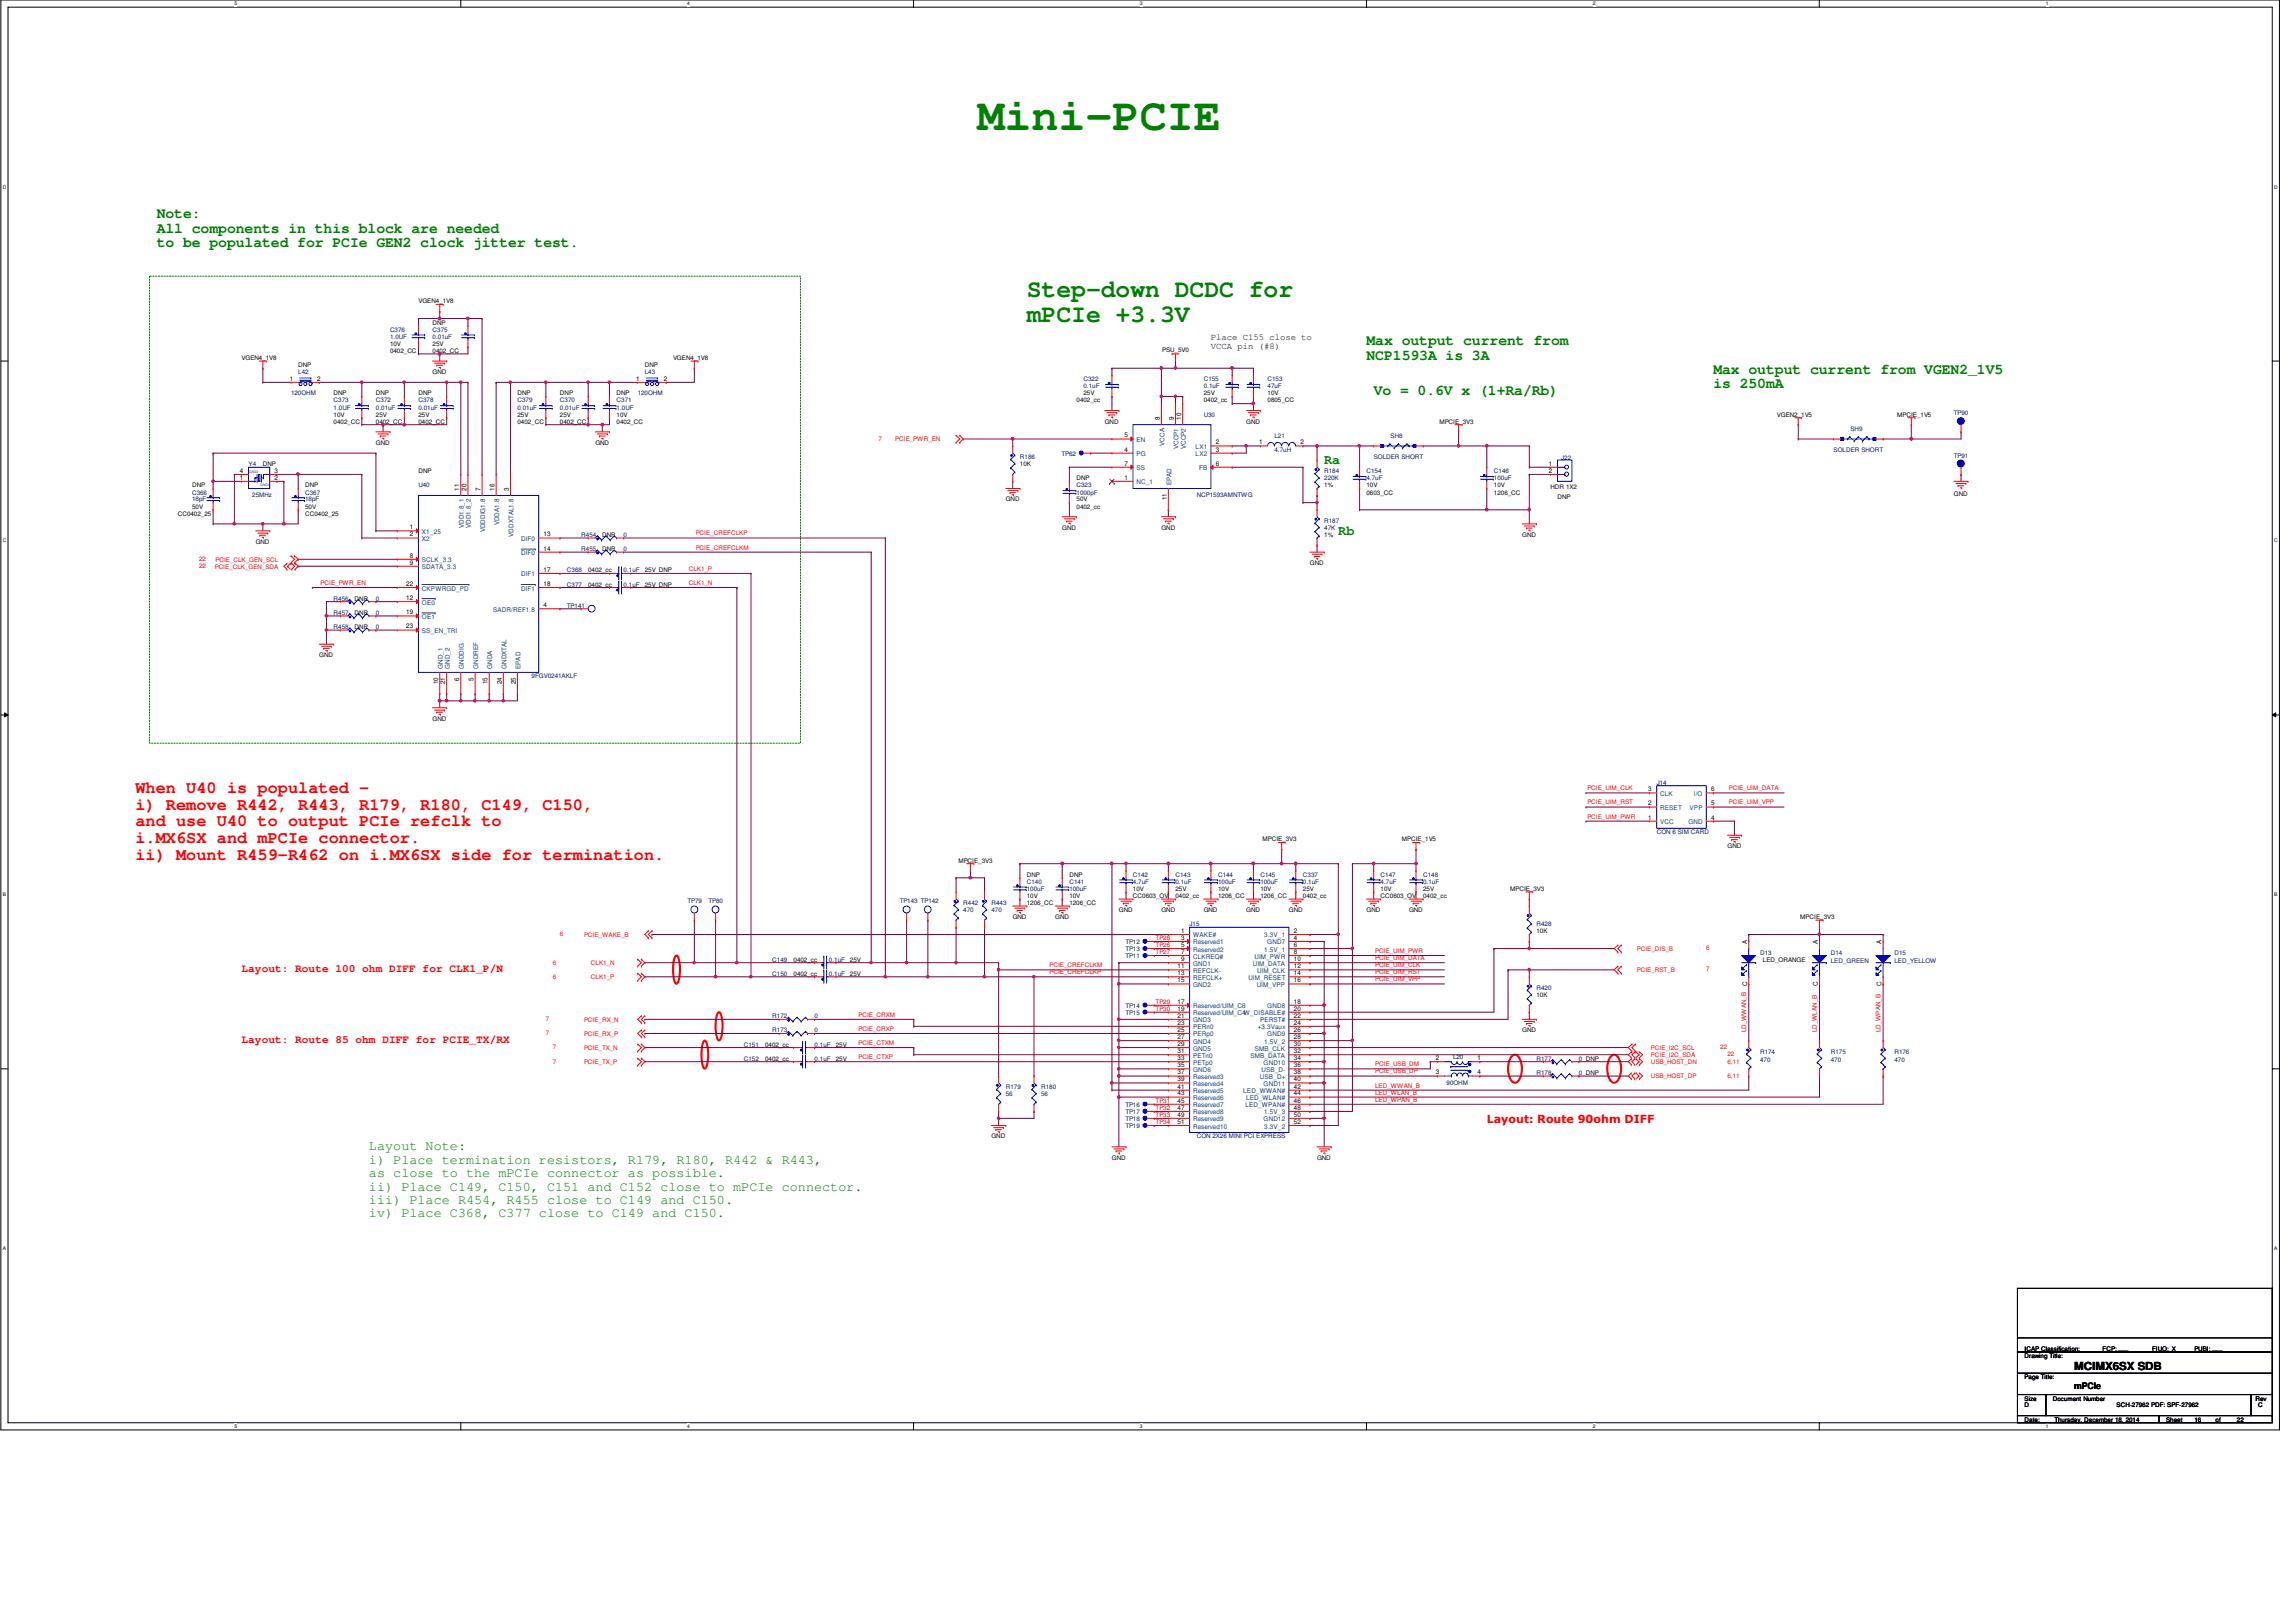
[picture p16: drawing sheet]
<svg xmlns="http://www.w3.org/2000/svg" width="420mm" height="297mm" viewBox="0 0 420 297" stroke-linecap="round" stroke-linejoin="round" font-family="sans-serif">
<defs><g id="words">
<text font-size="8.3" fill="#008000" x="178.9" y="23.8">Mini-PCIE</text>
<g font-size="4.5" fill="#008000">
<text x="188" y="54.3">Step-down DCDC for</text>
<text x="188" y="58.8">mPCIe +3.3V</text>
</g>
<g font-size="3.1" fill="#f00">
<text x="24.8" y="145.1">When U40 is populated -</text>
<text x="24.8" y="148.2">i) Remove R442, R443, R179, R180, C149, C150,</text>
<text x="24.8" y="151.3">and use U40 to output PCIe refclk to</text>
<text x="24.8" y="154.3">i.MX6SX and mPCIe connector.</text>
<text x="24.8" y="157.4">ii) Mount R459-R462 on i.MX6SX side for termination.</text>
</g>
<g font-size="2.7" fill="#008000">
<text x="28.7" y="39.9">Note:</text>
<text x="28.7" y="42.6">All components in this block are needed</text>
<text x="28.7" y="45.3">to be populated for PCIe GEN2 clock jitter test.</text>
<text x="250.2" y="63.2">Max output current from</text>
<text x="250.2" y="65.9">NCP1593A is 3A</text>
<text x="313.7" y="68.4">Max output current from VGEN2_1V5</text>
<text x="313.7" y="71.1">is 250mA</text>
<text x="251.5" y="72.3">Vo = 0.6V x (1+Ra/Rb)</text>
</g>
<g font-size="2.5" fill="#008000">
<text x="242.4" y="84.9">Ra</text>
<text x="245" y="97.9">Rb</text>
<text x="67.6" y="210.5">Layout Note:</text>
<text x="67.6" y="213">i) Place termination resistors, R179, R180, R442 &amp; R443,</text>
<text x="67.6" y="215.4">as close to the mPCIe connector as possible.</text>
<text x="67.6" y="217.9">ii) Place C149, C150, C151 and C152 close to mPCIe connector.</text>
<text x="67.6" y="220.3">iii) Place R454, R455 close to C149 and C150.</text>
<text x="67.6" y="222.8">iv) Place C368, C377 close to C149 and C150.</text>
</g>
<g font-size="2" fill="#f00">
<text x="44.2" y="177.9">Layout: Route 100 ohm DIFF for CLK1_P/N</text>
<text x="44.2" y="190.8">Layout: Route 85 ohm DIFF for PCIE_TX/RX</text>
<text x="272.2" y="205.5">Layout: Route 90ohm DIFF</text>
</g>
<text font-size="2" x="379.7" y="250.7">MCIMX6SX SDB</text>
<g font-size="1.7">
<text x="221.7" y="62.2">Place C155 close to</text>
<text x="221.7" y="63.9">VCCA pin (#8)</text>
<text x="379.7" y="254.1">mPCIe</text>
</g>
<g font-size="1.2">
<text x="53" y="69.7">1</text>
<text x="58.1" y="69.7">2</text>
<text x="116.5" y="69.7">1</text>
<text x="121.5" y="69.7">2</text>
<text x="212.3" y="76.8" transform="rotate(-90 212.3 76.8)">8</text>
<text x="214.9" y="76.8" transform="rotate(-90 214.9 76.8)">9</text>
<text x="216.2" y="76.8" transform="rotate(-90 216.2 76.8)">10</text>
<text x="205.9" y="80.1">5</text>
<text x="205.9" y="82.6">4</text>
<text x="222.6" y="81.3">2</text>
<text x="222.6" y="82.6">3</text>
<text x="230.5" y="81.3">1</text>
<text x="238.1" y="81.3">2</text>
<text x="43.9" y="87.8">1</text>
<text x="43.9" y="86.5">4</text>
<text x="50.3" y="87.8">2</text>
<text x="50.3" y="86.5">3</text>
<text x="84.1" y="89.8" transform="rotate(-90 84.1 89.8)">11</text>
<text x="85.4" y="89.8" transform="rotate(-90 85.4 89.8)">20</text>
<text x="88" y="89.8" transform="rotate(-90 88 89.8)">7</text>
<text x="90.5" y="89.8" transform="rotate(-90 90.5 89.8)">16</text>
<text x="93.2" y="89.8" transform="rotate(-90 93.2 89.8)">3</text>
<text x="205.9" y="85.2">7</text>
<text x="205.9" y="87.8">1</text>
<text x="222.6" y="85.2">6</text>
<text x="283.6" y="85.2">1</text>
<text x="283.6" y="86.5">2</text>
<text x="213.6" y="91.6" transform="rotate(-90 213.6 91.6)">11</text>
<text x="75" y="96.9">1</text>
<text x="75" y="98.2">2</text>
<text x="99.5" y="100.8">14</text>
<text x="99.5" y="98.2">13</text>
<text x="74.4" y="107.2">22</text>
<text x="75" y="103.3">9</text>
<text x="75" y="102.1">8</text>
<text x="99.5" y="107.2">18</text>
<text x="99.5" y="104.6">17</text>
<text x="74.4" y="109.8">12</text>
<text x="74.4" y="112.4">19</text>
<text x="99.5" y="111.1">4</text>
<text x="74.4" y="115">23</text>
<text x="80.2" y="125.2" transform="rotate(-90 80.2 125.2)">10</text>
<text x="81.5" y="125.2" transform="rotate(-90 81.5 125.2)">21</text>
<text x="84.1" y="124.6" transform="rotate(-90 84.1 124.6)">6</text>
<text x="86.7" y="124.6" transform="rotate(-90 86.7 124.6)">5</text>
<text x="89.3" y="125.2" transform="rotate(-90 89.3 125.2)">15</text>
<text x="91.9" y="125.2" transform="rotate(-90 91.9 125.2)">24</text>
<text x="94.4" y="125.2" transform="rotate(-90 94.4 125.2)">25</text>
<text x="301.7" y="150">1</text>
<text x="301.7" y="147.4">2</text>
<text x="301.7" y="144.8">3</text>
<text x="313.3" y="150">4</text>
<text x="313.3" y="147.4">5</text>
<text x="313.3" y="144.8">6</text>
<text x="216.2" y="170.7">1</text>
<text x="216.2" y="172">3</text>
<text x="216.2" y="173.3">5</text>
<text x="236.8" y="170.7">2</text>
<text x="236.8" y="172">4</text>
<text x="236.8" y="173.3">6</text>
<text x="319.9" y="172.7" transform="rotate(-90 319.9 172.7)">A</text>
<text x="332.8" y="172.7" transform="rotate(-90 332.8 172.7)">A</text>
<text x="344.5" y="172.7" transform="rotate(-90 344.5 172.7)">A</text>
<text x="215.5" y="177.2">11</text>
<text x="215.5" y="178.5">13</text>
<text x="215.5" y="179.8">15</text>
<text x="216.2" y="174.6">7</text>
<text x="216.2" y="175.9">9</text>
<text x="236.8" y="174.6">8</text>
<text x="236.8" y="175.9">10</text>
<text x="236.8" y="177.2">12</text>
<text x="236.8" y="178.5">14</text>
<text x="236.8" y="179.8">16</text>
<text x="215.5" y="183.7">17</text>
<text x="215.5" y="185">19</text>
<text x="236.8" y="183.7">18</text>
<text x="236.8" y="185">20</text>
<text x="319.9" y="180.5" transform="rotate(-90 319.9 180.5)">C</text>
<text x="332.8" y="180.5" transform="rotate(-90 332.8 180.5)">C</text>
<text x="344.5" y="180.5" transform="rotate(-90 344.5 180.5)">C</text>
<text x="215.5" y="186.3">21</text>
<text x="215.5" y="187.5">23</text>
<text x="215.5" y="188.8">25</text>
<text x="215.5" y="190.2">27</text>
<text x="215.5" y="191.4">29</text>
<text x="236.8" y="186.3">22</text>
<text x="236.8" y="187.5">24</text>
<text x="236.8" y="188.8">26</text>
<text x="236.8" y="190.2">28</text>
<text x="236.8" y="191.4">30</text>
<text x="215.5" y="192.7">31</text>
<text x="215.5" y="194">33</text>
<text x="215.5" y="195.3">35</text>
<text x="215.5" y="196.6">37</text>
<text x="215.5" y="197.9">39</text>
<text x="236.8" y="192.7">32</text>
<text x="236.8" y="194">34</text>
<text x="236.8" y="195.3">36</text>
<text x="236.8" y="196.6">38</text>
<text x="236.8" y="197.9">40</text>
<text x="262.9" y="194">2</text>
<text x="262.9" y="196.6">3</text>
<text x="270.5" y="194">1</text>
<text x="270.5" y="196.6">4</text>
<text x="215.5" y="199.2">41</text>
<text x="215.5" y="200.5">43</text>
<text x="215.5" y="201.8">45</text>
<text x="215.5" y="203.1">47</text>
<text x="236.8" y="199.2">42</text>
<text x="236.8" y="200.5">44</text>
<text x="236.8" y="201.8">46</text>
<text x="236.8" y="203.1">48</text>
<text x="215.5" y="204.4">49</text>
<text x="215.5" y="205.7">51</text>
<text x="236.8" y="204.4">50</text>
<text x="236.8" y="205.7">52</text>
</g>
<g font-size="1.2" fill="#004080">
<text x="208.1" y="80.9">EN</text>
<text x="208.1" y="83.5">PG</text>
<text x="213.2" y="81.6" transform="rotate(-90 213.2 81.6)">VCCA</text>
<text x="215.8" y="82.2" transform="rotate(-90 215.8 82.2)">VCCP1</text>
<text x="217.1" y="82.2" transform="rotate(-90 217.1 82.2)">VCCP2</text>
<text x="218.9" y="82.2">LX1</text>
<text x="218.9" y="83.5">LX2</text>
<text x="208.1" y="86.1">SS</text>
<text x="208.1" y="88.6">NC_1</text>
<text x="214.4" y="88.8" transform="rotate(-90 214.4 88.8)">EPAD</text>
<text x="219.5" y="86.1">FB</text>
<text x="77.2" y="97.7">X1_25</text>
<text x="77.2" y="99">X2</text>
<text x="84.9" y="96.6" transform="rotate(-90 84.9 96.6)">VDD1.8_1</text>
<text x="86.2" y="96.6" transform="rotate(-90 86.2 96.6)">VDD1.8_2</text>
<text x="88.8" y="97.5" transform="rotate(-90 88.8 97.5)">VDDDIG1.8</text>
<text x="91.4" y="96.1" transform="rotate(-90 91.4 96.1)">VDDA1.8</text>
<text x="94" y="98.3" transform="rotate(-90 94 98.3)">VDDXTAL1.8</text>
<text x="95.4" y="101.6">DIF0</text>
<text x="95.4" y="99">DIF0</text>
<text x="77.2" y="104.2">SDATA_3.3</text>
<text x="77.2" y="102.9">SCLK_3.3</text>
<text x="95.4" y="105.5">DIF1</text>
<text x="77.2" y="108.1">CKPWRGD_PD</text>
<text x="77.2" y="110.7">OE0</text>
<text x="77.2" y="113.3">OE1</text>
<text x="90.3" y="112">SADR/REF1.8</text>
<text x="95.4" y="108.1">DIF1</text>
<text x="77.2" y="115.9">SS_EN_TRI</text>
<text x="81.1" y="122.4" transform="rotate(-90 81.1 122.4)">GND_1</text>
<text x="82.3" y="122.4" transform="rotate(-90 82.3 122.4)">GND_2</text>
<text x="84.9" y="122.4" transform="rotate(-90 84.9 122.4)">GNDDIG</text>
<text x="87.5" y="122.4" transform="rotate(-90 87.5 122.4)">GNDREF</text>
<text x="90.1" y="122.4" transform="rotate(-90 90.1 122.4)">GNDA</text>
<text x="92.7" y="122.4" transform="rotate(-90 92.7 122.4)">GNDXTAL</text>
<text x="95.3" y="122.4" transform="rotate(-90 95.3 122.4)">EPAD</text>
<text x="303.9" y="148.3">RESET</text>
<text x="303.9" y="145.7">CLK</text>
<text x="309.3" y="148.3">VPP</text>
<text x="310.1" y="145.7">I/O</text>
<text x="303.9" y="150.8">VCC</text>
<text x="309.1" y="150.8">GND</text>
<text x="218.4" y="171.6">WAKE#</text>
<text x="218.4" y="172.8">Reserved1</text>
<text x="231.5" y="171.6">3.3V_1</text>
<text x="232" y="172.8">GND7</text>
<text x="218.4" y="174.2">Reserved2</text>
<text x="218.4" y="175.4">CLKREQ#</text>
<text x="218.4" y="176.7">GND1</text>
<text x="218.4" y="178.1">REFCLK-</text>
<text x="218.4" y="179.3">REFCLK+</text>
<text x="228.5" y="179.3">UIM_RESET</text>
<text x="229.4" y="176.7">UIM_DATA</text>
<text x="229.6" y="175.4">UIM_PWR</text>
<text x="230.2" y="178.1">UIM_CLK</text>
<text x="231.5" y="174.2">1.5V_1</text>
<text x="218.4" y="180.6">GND2</text>
<text x="218.4" y="184.5">Reserved/UIM_C8</text>
<text x="218.4" y="185.8">Reserved/UIM_C4W_DISABLE#</text>
<text x="230.1" y="180.6">UIM_VPP</text>
<text x="232" y="184.5">GND8</text>
<text x="218.4" y="187.1">GND3</text>
<text x="218.4" y="188.4">PERn0</text>
<text x="218.4" y="189.7">PERp0</text>
<text x="218.4" y="191">GND4</text>
<text x="230.3" y="188.4">+3.3Vaux</text>
<text x="230.7" y="187.1">PERST#</text>
<text x="231.5" y="191">1.5V_2</text>
<text x="232" y="189.7">GND9</text>
<text x="218.4" y="192.3">GND5</text>
<text x="218.4" y="193.6">PETn0</text>
<text x="218.4" y="194.9">PETp0</text>
<text x="218.4" y="196.2">GND6</text>
<text x="218.4" y="197.5">Reserved3</text>
<text x="228.9" y="193.6">SMB_DATA</text>
<text x="229.7" y="192.3">SMB_CLK</text>
<text x="230.7" y="197.5">USB_D+</text>
<text x="231" y="196.2">USB_D-</text>
<text x="231.3" y="194.9">GND10</text>
<text x="218.4" y="198.8">Reserved4</text>
<text x="218.4" y="200.1">Reserved5</text>
<text x="218.4" y="201.3">Reserved6</text>
<text x="218.4" y="202.6">Reserved7</text>
<text x="218.4" y="204">Reserved8</text>
<text x="227.6" y="200.1">LED_WWAN#</text>
<text x="228" y="202.6">LED_WPAN#</text>
<text x="228.1" y="201.3">LED_WLAN#</text>
<text x="231.3" y="198.8">GND11</text>
<text x="231.5" y="204">1.5V_3</text>
<text x="218.4" y="205.2">Reserved9</text>
<text x="218.4" y="206.5">Reserved10</text>
<text x="231.3" y="205.2">GND12</text>
<text x="231.5" y="206.5">3.3V_2</text>
</g>
<g font-size="1.1">
<text x="76.6" y="55.5">VGEN4_1V8</text>
<text x="79.2" y="59.4">DNP</text>
<text x="44.2" y="65.9">VGEN4_1V8</text>
<text x="71.4" y="63.3">10V</text>
<text x="71.4" y="64.6">0402_CC</text>
<text x="79.2" y="64.6">0402_CC</text>
<text x="79.2" y="63.3">25V</text>
<text x="123.2" y="65.9">VGEN4_1V8</text>
<text x="212.8" y="64.3">PSU_5V0</text>
<text x="54.6" y="67.2">DNP</text>
<text x="79.2" y="68.5">GND</text>
<text x="118.1" y="67.2">DNP</text>
<text x="61.1" y="76.2">10V</text>
<text x="61.1" y="77.6">0402_CC</text>
<text x="61.1" y="72.3">DNP</text>
<text x="68.8" y="77.6">0402_CC</text>
<text x="68.8" y="76.2">25V</text>
<text x="68.8" y="72.3">DNP</text>
<text x="76.6" y="77.6">0402_CC</text>
<text x="76.6" y="76.2">25V</text>
<text x="76.6" y="72.3">DNP</text>
<text x="94.7" y="77.6">0402_CC</text>
<text x="94.7" y="76.2">25V</text>
<text x="94.7" y="72.3">DNP</text>
<text x="102.5" y="77.6">0402_CC</text>
<text x="102.5" y="76.2">25V</text>
<text x="102.5" y="72.3">DNP</text>
<text x="112.9" y="76.2">10V</text>
<text x="112.9" y="77.6">0402_CC</text>
<text x="112.9" y="72.3">DNP</text>
<text x="197.1" y="73.7">0402_cc</text>
<text x="198.4" y="72.3">25V</text>
<text x="202.3" y="77.6">GND</text>
<text x="220.4" y="73.7">0402_cc</text>
<text x="220.4" y="72.3">25V</text>
<text x="228.2" y="77.6">GND</text>
<text x="232.1" y="73.7">0805_CC</text>
<text x="232.1" y="72.3">10V</text>
<text x="263.5" y="77.6">MPCIE_3V3</text>
<text x="325.3" y="76.2">VGEN2_1V5</text>
<text x="347.3" y="76.2">MPCIE_1V5</text>
<text x="68.8" y="81.4">GND</text>
<text x="109" y="81.4">GND</text>
<text x="35.2" y="89.2">DNP</text>
<text x="48.1" y="85.3">DNP</text>
<text x="55.9" y="89.2">DNP</text>
<text x="76.6" y="86.6">DNP</text>
<text x="186.7" y="85.3">10K</text>
<text x="197.1" y="87.9">DNP</text>
<text x="242.4" y="89.2">1%</text>
<text x="250.2" y="89.2">10V</text>
<text x="273.5" y="89.2">10V</text>
<text x="283.9" y="89.6">HDR 1X2</text>
<text x="32.5" y="94.4">CC0402_25</text>
<text x="35.2" y="93.1">50V</text>
<text x="55.9" y="93.1">50V</text>
<text x="55.9" y="94.4">CC0402_25</text>
<text x="184.1" y="91.8">GND</text>
<text x="197.1" y="93.1">0402_cc</text>
<text x="197.1" y="91.8">50V</text>
<text x="250.2" y="90.5">0603_CC</text>
<text x="273.5" y="90.5">1206_CC</text>
<text x="285.1" y="91.3">DNP</text>
<text x="357.7" y="90.8">GND</text>
<text x="46.8" y="99.6">GND</text>
<text x="110.3" y="100.9">DNP</text>
<text x="110.3" y="98.3">DNP</text>
<text x="194.5" y="97">GND</text>
<text x="212.6" y="97">GND</text>
<text x="242.4" y="98.3">1%</text>
<text x="278.7" y="98.3">GND</text>
<text x="107.7" y="107.4">0402_cc</text>
<text x="107.7" y="104.7">0402_cc</text>
<text x="118.1" y="107.4">25V DNP</text>
<text x="118.1" y="104.7">25V DNP</text>
<text x="239.8" y="103.5">GND</text>
<text x="64.9" y="109.9">DNP</text>
<text x="64.9" y="112.5">DNP</text>
<text x="64.9" y="115.1">DNP</text>
<text x="58.5" y="120.3">GND</text>
<text x="79.2" y="132">GND</text>
<text x="231.1" y="154">MPCIE_3V3</text>
<text x="256.7" y="154">MPCIE_1V5</text>
<text x="316.3" y="155.3">GND</text>
<text x="175.5" y="157.9">MPCIE_3V3</text>
<text x="188" y="160.4">DNP</text>
<text x="195.8" y="160.4">DNP</text>
<text x="188" y="164.3">10V</text>
<text x="188" y="165.7">1206_CC</text>
<text x="195.8" y="164.3">10V</text>
<text x="195.8" y="165.7">1206_CC</text>
<text x="204.8" y="166.9">GND</text>
<text x="207.4" y="164.3">CC0603_OV</text>
<text x="207.4" y="163">10V</text>
<text x="212.6" y="166.9">GND</text>
<text x="215.2" y="164.3">0402_cc</text>
<text x="215.2" y="163">25V</text>
<text x="220.4" y="166.9">GND</text>
<text x="223" y="163">10V</text>
<text x="223" y="164.3">1206_CC</text>
<text x="228.2" y="166.9">GND</text>
<text x="230.7" y="163">10V</text>
<text x="230.7" y="164.3">1206_CC</text>
<text x="236" y="166.9">GND</text>
<text x="238.5" y="164.3">0402_cc</text>
<text x="238.5" y="163">25V</text>
<text x="250.2" y="166.9">GND</text>
<text x="252.8" y="164.3">CC0603_OV</text>
<text x="252.8" y="163">10V</text>
<text x="258" y="166.9">GND</text>
<text x="260.5" y="164.3">0402_cc</text>
<text x="260.5" y="163">25V</text>
<text x="276.5" y="163">MPCIE_3V3</text>
<text x="185.4" y="168.2">GND</text>
<text x="193.2" y="168.2">GND</text>
<text x="281.3" y="170.8">10K</text>
<text x="329.6" y="168.2">MPCIE_3V3</text>
<text x="145.3" y="176">0402_cc</text>
<text x="145.3" y="178.6">0402_cc</text>
<text x="155.6" y="176">25V</text>
<text x="155.6" y="178.6">25V</text>
<text x="322.7" y="176">LED_ORANGE</text>
<text x="281.3" y="182.5">10K</text>
<text x="140.1" y="191.6">0402_cc</text>
<text x="153" y="191.6">25V</text>
<text x="278.7" y="188.9">GND</text>
<text x="140.1" y="194.1">0402_cc</text>
<text x="153" y="194.1">25V</text>
<text x="181.5" y="208.4">GND</text>
<text x="203.6" y="212.3">GND</text>
<text x="241.1" y="212.3">GND</text>
<text x="370.7" y="248.5">Drawing Title:</text>
<text x="370.7" y="247.2">ICAP Classification:</text>
<text x="384.9" y="247.2">FCP: ___</text>
<text x="394" y="247.2">FIUO: X</text>
<text x="401.7" y="247.2">PUBI: ___</text>
<text x="370.7" y="256.3">Size</text>
<text x="370.7" y="257.6">D</text>
<text x="370.7" y="252.4">Page Title:</text>
<text x="375.8" y="256.3">Document Number</text>
<text x="387.5" y="257.6">SCH-27962 PDF: SPF-27962</text>
<text x="412.9" y="256.3">Rev</text>
<text x="413.4" y="257.6">C</text>
<text x="370.7" y="260.2">Date:</text>
<text x="376.1" y="260.2">Thursday, December 18, 2014</text>
<text x="396.6" y="260.2">Sheet</text>
<text x="401.7" y="260.2">16</text>
<text x="405.6" y="260.2">of</text>
<text x="409.5" y="260.2">22</text>
</g>
<g font-size="1.1" fill="#000080">
<text x="71.4" y="60.7">C376</text>
<text x="71.4" y="62">1.0UF</text>
<text x="79.2" y="60.7">C375</text>
<text x="79.2" y="62">0.01uF</text>
<text x="54.6" y="68.5">L42</text>
<text x="118.1" y="68.5">L43</text>
<text x="198.4" y="69.8">C322</text>
<text x="198.4" y="71.1">0.1uF</text>
<text x="220.4" y="69.8">C155</text>
<text x="220.4" y="71.1">0.1uF</text>
<text x="232.1" y="69.8">C153</text>
<text x="232.1" y="71.1">47uF</text>
<text x="53.3" y="72.3">120OHM</text>
<text x="61.1" y="73.7">C373</text>
<text x="61.1" y="75">1.0UF</text>
<text x="68.8" y="73.7">C372</text>
<text x="68.8" y="75">0.01uF</text>
<text x="76.6" y="73.7">C378</text>
<text x="76.6" y="75">0.01uF</text>
<text x="94.7" y="73.7">C379</text>
<text x="94.7" y="75">0.01uF</text>
<text x="102.5" y="73.7">C370</text>
<text x="102.5" y="75">0.01uF</text>
<text x="112.9" y="73.7">C371</text>
<text x="112.9" y="75">1.0UF</text>
<text x="116.7" y="72.3">120OHM</text>
<text x="220.4" y="76.2">U30</text>
<text x="357.7" y="76">TP90</text>
<text x="194.3" y="83.4">TP62</text>
<text x="233.3" y="80.1">L21</text>
<text x="233.3" y="82.7">4.7uH</text>
<text x="254.6" y="80.1">SH8</text>
<text x="335.7" y="82.7">SOLDER SHORT</text>
<text x="338.8" y="78.8">SH9</text>
<text x="357.7" y="83.8">TP91</text>
<text x="45.5" y="85.3">Y4</text>
<text x="76.6" y="89.2">U40</text>
<text x="186.7" y="84">R186</text>
<text x="197.1" y="89.2">C323</text>
<text x="242.4" y="86.6">R184</text>
<text x="242.4" y="87.9">220K</text>
<text x="250.2" y="86.6">C154</text>
<text x="250.2" y="87.9">4.7uF</text>
<text x="251.5" y="84">SOLDER SHORT</text>
<text x="273.5" y="86.6">C146</text>
<text x="273.5" y="87.9">100uF</text>
<text x="285.8" y="84.2">J22</text>
<text x="35.2" y="90.5">C366</text>
<text x="35.2" y="91.8">18pF</text>
<text x="46.2" y="91">25MHz</text>
<text x="55.9" y="90.5">C367</text>
<text x="55.9" y="91.8">18pF</text>
<text x="197.1" y="90.5">1000pF</text>
<text x="219.1" y="91">NCP1593AMNTWG</text>
<text x="242.4" y="95.7">R187</text>
<text x="106.4" y="100.9">R455</text>
<text x="106.4" y="98.3">R454</text>
<text x="114.2" y="100.9">0</text>
<text x="114.2" y="98.3">0</text>
<text x="242.4" y="97">47K</text>
<text x="103.8" y="107.4">C377</text>
<text x="103.8" y="104.7">C368</text>
<text x="114.2" y="107.4">0.1uF</text>
<text x="114.2" y="104.7">0.1uF</text>
<text x="61.1" y="109.9">R456</text>
<text x="61.1" y="112.5">R457</text>
<text x="68.8" y="109.9">0</text>
<text x="68.8" y="112.5">0</text>
<text x="103.8" y="111.2">TP141</text>
<text x="61.1" y="115.1">R458</text>
<text x="68.8" y="115.1">0</text>
<text x="97.3" y="124.2">9FGV0241AKLF</text>
<text x="303.3" y="143.6">J14</text>
<text x="303.3" y="152.7">CON 6 SIM CARD</text>
<text x="188" y="161.8">C140</text>
<text x="195.8" y="161.8">C141</text>
<text x="207.4" y="160.4">C142</text>
<text x="207.4" y="161.8">4.7uF</text>
<text x="215.2" y="160.4">C143</text>
<text x="215.2" y="161.8">0.1uF</text>
<text x="223" y="160.4">C144</text>
<text x="223" y="161.8">100uF</text>
<text x="230.7" y="160.4">C145</text>
<text x="230.7" y="161.8">100uF</text>
<text x="238.5" y="160.4">C337</text>
<text x="238.5" y="161.8">0.1uF</text>
<text x="252.8" y="160.4">C147</text>
<text x="252.8" y="161.8">4.7uF</text>
<text x="260.5" y="160.4">C148</text>
<text x="260.5" y="161.8">0.1uF</text>
<text x="125.8" y="165.4">TP79</text>
<text x="129.7" y="165.4">TP80</text>
<text x="164.7" y="165.4">TP143 TP142</text>
<text x="176.3" y="165.7">R442</text>
<text x="176.3" y="166.9">470</text>
<text x="181.5" y="165.7">R443</text>
<text x="181.5" y="166.9">470</text>
<text x="188" y="163">100uF</text>
<text x="195.8" y="163">100uF</text>
<text x="206" y="172.8">TP12</text>
<text x="217.8" y="169.5">J15</text>
<text x="281.3" y="169.5">R428</text>
<text x="141.4" y="176">C149</text>
<text x="141.4" y="178.6">C150</text>
<text x="151.8" y="176">0.1uF</text>
<text x="151.8" y="178.6">0.1uF</text>
<text x="206" y="174.1">TP13</text>
<text x="206" y="175.3">TP11</text>
<text x="322.2" y="174.7">D13</text>
<text x="335.2" y="174.7">D14</text>
<text x="335.2" y="176.3">LED_GREEN</text>
<text x="346.8" y="174.7">D15</text>
<text x="346.8" y="176.3">LED_YELLOW</text>
<text x="206" y="184.4">TP14</text>
<text x="206" y="185.7">TP15</text>
<text x="281.3" y="181.2">R420</text>
<text x="136.2" y="191.6">C151</text>
<text x="141.4" y="188.9">R173</text>
<text x="141.4" y="186.4">R172</text>
<text x="149.1" y="191.6">0.1uF</text>
<text x="149.1" y="188.9">0</text>
<text x="149.1" y="186.4">0</text>
<text x="136.2" y="194.1">C152</text>
<text x="149.1" y="194.1">0.1uF</text>
<text x="266" y="193.9">L20</text>
<text x="281.3" y="194.1">R177</text>
<text x="281.3" y="196.7">R178</text>
<text x="289" y="194.1">0 DNP</text>
<text x="289" y="196.7">0 DNP</text>
<text x="322.2" y="192.8">R174</text>
<text x="322.2" y="194.4">470</text>
<text x="335.2" y="192.8">R175</text>
<text x="335.2" y="194.4">470</text>
<text x="346.8" y="192.8">R176</text>
<text x="346.8" y="194.4">470</text>
<text x="184.1" y="199.3">R179</text>
<text x="184.1" y="200.6">56</text>
<text x="190.6" y="199.3">R180</text>
<text x="190.6" y="200.6">56</text>
<text x="206" y="202.6">TP16</text>
<text x="206" y="203.8">TP17</text>
<text x="264.8" y="198.5">90OHM</text>
<text x="206" y="205.1">TP18</text>
<text x="206" y="206.5">TP19</text>
<text x="219.1" y="208.4">CON 2X26 MINI PCI EXPRESS</text>
</g>
<g font-size="1.1" fill="#f00">
<text x="160.8" y="80.6">7</text>
<text x="163.9" y="80.8">PCIE_PWR_EN</text>
<text x="127.4" y="98">PCIE_CREFCLKP</text>
<text x="127.4" y="100.6">PCIE_CREFCLKM</text>
<text x="36.4" y="104">22</text>
<text x="36.4" y="102.7">22</text>
<text x="39.3" y="104.1">PCIE_CLK_GEN_SDA</text>
<text x="39.4" y="102.8">PCIE_CLK_GEN_SCL</text>
<text x="58.7" y="107.1">PCIE_PWR_EN</text>
<text x="126.1" y="104.5">CLK1_P</text>
<text x="126.1" y="107.1">CLK1_N</text>
<text x="290.6" y="144.7">PCIE_UIM_CLK</text>
<text x="290.6" y="147.2">PCIE_UIM_RST</text>
<text x="290.6" y="149.8">PCIE_UIM_PWR</text>
<text x="316.5" y="147.2">PCIE_UIM_VPP</text>
<text x="316.5" y="144.7">PCIE_UIM_DATA</text>
<text x="102.5" y="171.3">6</text>
<text x="106.9" y="171.4">PCIE_WAKE_B</text>
<text x="211.6" y="172">TP28</text>
<text x="211.6" y="173.4">TP26</text>
<text x="312.4" y="173.9">6</text>
<text x="101.2" y="176.5">6</text>
<text x="101.2" y="179.1">6</text>
<text x="108.2" y="176.7">CLK1_N</text>
<text x="108.2" y="179.2">CLK1_P</text>
<text x="192.1" y="177">PCIE_CREFCLKM</text>
<text x="192.1" y="178.3">PCIE_CREFCLKP</text>
<text x="211.6" y="174.6">TP27</text>
<text x="251.7" y="174.4">PCIE_UIM_PWR</text>
<text x="251.7" y="175.7">PCIE_UIM_DATA</text>
<text x="251.7" y="177">PCIE_UIM_CLK</text>
<text x="251.7" y="178.3">PCIE_UIM_RST</text>
<text x="251.7" y="179.6">PCIE_UIM_VPP</text>
<text x="299.7" y="174.1">PCIE_DIS_B</text>
<text x="299.7" y="177.9">PCIE_RST_B</text>
<text x="312.4" y="177.8">7</text>
<text x="211.6" y="185">TP30</text>
<text x="211.6" y="183.7">TP29</text>
<text x="99.9" y="186.9">7</text>
<text x="99.9" y="189.5">7</text>
<text x="106.9" y="187">PCIE_RX_N</text>
<text x="106.9" y="189.6">PCIE_RX_P</text>
<text x="157.2" y="186.1">PCIE_CRXM</text>
<text x="157.2" y="188.7">PCIE_CRXP</text>
<text x="157.2" y="191.3">PCIE_CTXM</text>
<text x="319.7" y="188.9" transform="rotate(-90 319.7 188.9)">LD_WWAN_B</text>
<text x="332.6" y="188.9" transform="rotate(-90 332.6 188.9)">LD_WLAN_B</text>
<text x="344.3" y="188.9" transform="rotate(-90 344.3 188.9)">LD_WPAN_B</text>
<text x="101.2" y="192.1">7</text>
<text x="101.2" y="194.6">7</text>
<text x="106.9" y="192.2">PCIE_TX_N</text>
<text x="106.9" y="194.8">PCIE_TX_P</text>
<text x="157.2" y="193.8">PCIE_CTXP</text>
<text x="251.7" y="195.2">PCIE_USB_DM</text>
<text x="251.7" y="196.5">PCIE_USB_DP</text>
<text x="302.2" y="193.5">PCIE_I2C_SDA</text>
<text x="302.2" y="192.2">PCIE_I2C_SCL</text>
<text x="302.2" y="194.8">USB_HOST_DN</text>
<text x="302.2" y="197.4">USB_HOST_DP</text>
<text x="314.9" y="192.1">22</text>
<text x="316.3" y="193.3">22</text>
<text x="316.3" y="194.6">6,11</text>
<text x="316.3" y="197.2">6,11</text>
<text x="211.6" y="203.2">TP32</text>
<text x="211.6" y="201.8">TP31</text>
<text x="251.7" y="199.1">LED_WWAN_B</text>
<text x="251.7" y="200.3">LED_WLAN_B</text>
<text x="251.7" y="201.6">LED_WPAN_B</text>
<text x="211.6" y="205.7">TP34</text>
<text x="211.6" y="204.4">TP33</text>
</g>
<g font-size=".9">
<text x="42.9" y="1">5</text>
<text x="125.8" y="1">4</text>
<text x="208.7" y="1">3</text>
<text x="291.6" y="1">2</text>
<text x="374.5" y="1">1</text>
<text x=".5" y="34.5">D</text>
<text x="416.3" y="34.5">D</text>
<text x=".5" y="99.3">C</text>
<text x="416.3" y="99.3">C</text>
<text x=".5" y="164">B</text>
<text x="416.3" y="164">B</text>
<text x=".5" y="228.8">A</text>
<text x="416.3" y="228.8">A</text>
<text x="42.9" y="261.4">5</text>
<text x="125.8" y="261.4">4</text>
<text x="208.7" y="261.4">3</text>
<text x="291.6" y="261.4">2</text>
<text x="374.5" y="261.4">1</text>
</g>
<g font-size=".6" fill="#00f">
<text x="45.6" y="86.5">GND2</text>
<text x="47.7" y="88.9">GND1</text>
</g>
</g></defs>
<path d="M.2 0h417.1v261.7h-417.1zM1.5 1.3h414.5v259.1h-414.5z" fill="none" stroke="#000" stroke-width=".18"/>
<g fill="#fff">
<path d="M42.9 .2h.5v1h-.5z"/>
<path d="M42.9 260.6h.5v1h-.5z"/>
</g>
<path d="M84.4 0v1.3M84.4 260.4v1.3" fill="none" stroke="#000" stroke-width=".18"/>
<g fill="#fff">
<path d="M125.8 .2h.5v1h-.5z"/>
<path d="M125.8 260.6h.5v1h-.5z"/>
</g>
<path d="M167.2 0v1.3M167.2 260.4v1.3" fill="none" stroke="#000" stroke-width=".18"/>
<g fill="#fff">
<path d="M208.7 .2h.5v1h-.5z"/>
<path d="M208.7 260.6h.5v1h-.5z"/>
</g>
<path d="M250.2 0v1.3M250.2 260.4v1.3" fill="none" stroke="#000" stroke-width=".18"/>
<g fill="#fff">
<path d="M291.6 .2h.5v1h-.5z"/>
<path d="M291.6 260.6h.5v1h-.5z"/>
</g>
<path d="M333.1 0v1.3M333.1 260.4v1.3" fill="none" stroke="#000" stroke-width=".18"/>
<g fill="#fff">
<path d="M374.5 .2h.5v1h-.5z"/>
<path d="M374.5 260.6h.5v1h-.5z"/>
<path d="M.5 33.7h.6v1h-.6z"/>
<path d="M416.3 33.7h.7v1h-.7z"/>
<path d="M.5 98.5h.6v1h-.6z"/>
<path d="M416.3 98.5h.7v1h-.7z"/>
</g>
<path d="M.2 66.1h1.3M416 66.1h1.3" fill="none" stroke="#000" stroke-width=".18"/>
<g fill="#fff">
<path d="M.5 163.2h.6v1.1h-.6z"/>
<path d="M416.3 163.2h.6v1.1h-.6z"/>
</g>
<path d="M.2 130.9h1.3M.8 130.5l.7 .4-.7 .3zM416 130.9l.6-.4v.7zM416 130.9h1.3" fill="none" stroke="#000" stroke-width=".18"/>
<path d="M.8 130.5l.7 .4-.7 .3zM416 130.9l.6-.4v.7z" fill="#000"/>
<g fill="#fff">
<path d="M.5 228h.5v1h-.5z"/>
<path d="M416.3 228h.6v1h-.6z"/>
</g>
<path d="M.2 195.6h1.3M416 195.6h1.3" fill="none" stroke="#000" stroke-width=".18"/>
<path d="M123.7 175l.2-.1a3.2 3.2 0 0 1 .6 2.6l-.1 1.3a1.52 1.52 0 0 1-.5 1.2 3.1 3.1 0 0 1-.7-2.5l.2-1.9zM128.9 190.5h.1a3.1 3.1 0 0 1 .7 2.5l-.1 1.3a1.52 1.52 0 0 1-.6 1.3 3.3 3.3 0 0 1-.6-2.6l.1-1.3zM131.5 185.3h.1a3.2 3.2 0 0 1 .7 2.5l-.1 1.3a1.52 1.52 0 0 1-.6 1.3 3.1 3.1 0 0 1-.6-2.6l.2-1.8zM276.7 193.4a.86 .86 0 0 1 .9-.3 .86 .86 0 0 1 .6 .7 3.9 3.9 0 0 1-.5 4.3 .91 .91 0 0 1-1.2-.7 4.4 4.4 0 0 1 .2-4zM294.9 193.4a.86 .86 0 0 1 .9-.3 .86 .86 0 0 1 .6 .7 3.9 3.9 0 0 1-.6 4.3 .91 .91 0 0 1-1.2-.7 4.4 4.4 0 0 1 .3-4z" fill="none" stroke="#f00" stroke-width=".38"/>
<path d="M27.4 50.5h119.1v85.5h-119.1z" fill="none" stroke="#008000" stroke-width=".18" stroke-dasharray=".3 .3"/>
<path d="M182.8 176.2h.1M182.8 177.5h.1M182.8 176.2v1.3M182.8 177.5h31.1" fill="none" stroke="#800040" stroke-width=".18"/>
<path d="M182.6 177.3h.4v.3h-.4z" fill-rule="evenodd" fill="#f0f"/>
<path d="M182.6 177.3h.4v.3h-.4z" fill="none" stroke="#f0f" stroke-width=".18"/>
<g fill="none" stroke="#800040" stroke-width=".18">
<path d="M247.6 158.1h.1M247.6 158.1v15.5h-7.8M251.5 158.1h.1M251.5 158.1h7.7M251.5 158.1v1.2M259.2 158.1h.1M259.2 158.1v1.2M239.8 173.6h.1M251.5 163.2h.1M251.5 163.2v1.3M259.2 163.2h.1M259.2 163.2v1.3"/>
<path d="M320.2 171h.1M320.2 171v1.3M239.8 199.5h.1M320.2 196.9h.1M320.2 180.1h.1M320.2 196.9v2.6h-80.4M320.2 180.1v10.4M333.1 196.9h.1M333.1 196.9v3.9h-93.3M344.8 196.9h.1M344.8 196.9v5.2h-105M239.8 200.8h.1"/>
<path d="M239.8 202.1h.1"/>
</g>
<path d="M247.4 173.4h.3v.3h-.3z" fill-rule="evenodd" fill="#f0f"/>
<path d="M247.4 173.4h.3v.3h-.3z" fill="none" stroke="#f0f" stroke-width=".18"/>
<path d="M247.6 173.6h.1M247.6 173.6v29.8h-7.8M239.8 190.5h.1M239.8 190.5h7.8M247.6 190.5h.1M239.8 203.4h.1" fill="none" stroke="#800040" stroke-width=".18"/>
<path d="M247.4 190.2l.4 .1-.1 .3h-.3z" fill-rule="evenodd" fill="#f0f"/>
<path d="M247.4 190.2l.4 .1-.1 .3h-.3z" fill="none" stroke="#f0f" stroke-width=".18"/>
<path d="M247.6 158.1h.1M247.6 158.1h3.9" fill="none" stroke="#800040" stroke-width=".18"/>
<path d="M251.3 157.8l.4 .1-.1 .3h-.3z" fill-rule="evenodd" fill="#f0f"/>
<path d="M251.3 157.8l.4 .1-.1 .3h-.3z" fill="none" stroke="#f0f" stroke-width=".18"/>
<path d="M221.7 158.1h.1M221.7 158.1h7.8" fill="none" stroke="#800040" stroke-width=".18"/>
<circle cx="229.4" cy="158" r=".26" fill="#f0f"/>
<circle cx="229.4" cy="158" r=".26" fill="none" stroke="#f0f" stroke-width=".18"/>
<path d="M221.5 157.8l.4 .1-.1 .3h-.3z" fill-rule="evenodd" fill="#f0f"/>
<path d="M221.5 157.8l.4 .1-.1 .3h-.3z" fill="none" stroke="#f0f" stroke-width=".18"/>
<g fill="none" stroke="#800040" stroke-width=".18">
<path d="M272.2 89.4h.1M272.2 89.4v3.9M206.2 158.1h.1M206.2 158.1v1.2M213.9 158.1h.1M213.9 158.1h7.8M213.9 158.1v1.2M221.7 158.1h.1M221.7 158.1v1.2M229.5 158.1h.1M229.5 158.1v1.2M234.6 155.4h.1"/>
<path d="M234.6 155.4v2.7h-5.1M245 158.1h.1M245 158.1v12.9M206.2 163.2h.1M206.2 163.2v1.3M213.9 163.2h.1M213.9 163.2v1.3M221.7 163.2h.1M221.7 163.2v1.3M229.5 163.2h.1M229.5 163.2v1.3"/>
</g>
<path d="M244.8 170.8h.4l-.1 .4h-.3z" fill-rule="evenodd" fill="#f0f"/>
<path d="M244.8 170.8h.4l-.1 .4h-.3z" fill="none" stroke="#f0f" stroke-width=".18"/>
<path d="M239.8 171h.1M239.8 171h5.2M245 171h.1M245 171v35M239.8 187.8h.1M239.8 187.8h5.2M245 187.8h.1" fill="none" stroke="#800040" stroke-width=".18"/>
<path d="M244.8 187.6l.4 .1-.1 .3h-.3z" fill-rule="evenodd" fill="#f0f"/>
<path d="M244.8 187.6l.4 .1-.1 .3h-.3z" fill="none" stroke="#f0f" stroke-width=".18"/>
<path d="M203.6 198.2h.1M203.6 198.2v1.3M203.6 198.2h10.3M239.8 206h.1M239.8 206h5.2" fill="none" stroke="#800040" stroke-width=".18"/>
<circle cx="203.5" cy="198.2" r=".25" fill="#f0f"/>
<circle cx="203.5" cy="198.2" r=".25" fill="none" stroke="#f0f" stroke-width=".18"/>
<path d="M203.6 158.1h.1M203.6 158.1h10.3M206.2 158.1h.1M203.6 199.5h.1M203.6 199.5h10.3" fill="none" stroke="#800040" stroke-width=".18"/>
<circle cx="213.9" cy="158" r=".26" fill="#f0f"/>
<circle cx="213.9" cy="158" r=".26" fill="none" stroke="#f0f" stroke-width=".18"/>
<path d="M206 157.8l.3 .1v.3h-.3z" fill-rule="evenodd" fill="#f0f"/>
<path d="M206 157.8l.3 .1v.3h-.3z" fill="none" stroke="#f0f" stroke-width=".18"/>
<g fill="none" stroke="#800040" stroke-width=".18">
<path d="M203.6 158.1h.1M203.6 158.1v40.1M320.2 171h.1M320.2 171h12.9M333.1 171h.1M333.1 169.7h.1M333.1 169.7v2.6M344.8 171h.1M344.8 171v1.3M333.1 180.1h.1M333.1 180.1v10.4M344.8 180.1h.1"/>
<path d="M344.8 180.1v10.4"/>
</g>
<circle cx="203.5" cy="158" r=".26" fill="#f0f"/>
<circle cx="203.5" cy="158" r=".26" fill="none" stroke="#f0f" stroke-width=".18"/>
<path d="M329.2 77.7h.1M329.2 77.7v2.6M349.9 77.7h.1M349.9 77.7v2.6h-5.1M185.4 88.1h.1M185.4 88.1v1.3M329.2 80.3h.1M329.2 80.3h6.5M344.8 80.3h.1M259.2 155.4h.1M259.2 155.4v2.7" fill="none" stroke="#800040" stroke-width=".18"/>
<circle cx="259.2" cy="158" r=".26" fill="#f0f"/>
<circle cx="259.2" cy="158" r=".26" fill="none" stroke="#f0f" stroke-width=".18"/>
<path d="M153 178.8h9.1M162.1 178.8h.1M182.8 177.5h.1M182.8 177.5v19.4M189.3 178.8h.1M189.3 178.8v18.1M182.8 203.4h.1M182.8 204.7h.1M182.8 203.4v1.3M182.8 204.7h6.5" fill="none" stroke="#800040" stroke-width=".18"/>
<path d="M182.6 204.5h.4v.3h-.4z" fill-rule="evenodd" fill="#f0f"/>
<path d="M182.6 204.5h.4v.3h-.4z" fill="none" stroke="#f0f" stroke-width=".18"/>
<path d="M182.8 204.7h.1M182.8 204.7v1.3M189.3 203.4h.1M189.3 203.4v1.3M242.4 204.7h.1M242.4 204.7v5.2" fill="none" stroke="#800040" stroke-width=".18"/>
<circle cx="242.4" cy="204.6" r=".25" fill="#f0f"/>
<circle cx="242.4" cy="204.6" r=".25" fill="none" stroke="#f0f" stroke-width=".18"/>
<path d="M242.4 172.3h.1M242.4 172.3v11.7" fill="none" stroke="#800040" stroke-width=".18"/>
<circle cx="242.4" cy="183.9" r=".26" fill="#f0f"/>
<circle cx="242.4" cy="183.9" r=".26" fill="none" stroke="#f0f" stroke-width=".18"/>
<path d="M242.4 184h.1M242.4 189.1h.1M242.4 184v10.3" fill="none" stroke="#800040" stroke-width=".18"/>
<circle cx="242.4" cy="189.1" r=".25" fill="#f0f"/>
<circle cx="242.4" cy="189.1" r=".25" fill="none" stroke="#f0f" stroke-width=".18"/>
<path d="M242.4 194.3h.1M242.4 194.3v3.9" fill="none" stroke="#800040" stroke-width=".18"/>
<circle cx="242.4" cy="198.2" r=".25" fill="#f0f"/>
<circle cx="242.4" cy="198.2" r=".25" fill="none" stroke="#f0f" stroke-width=".18"/>
<circle cx="242.4" cy="194.3" r=".26" fill="#f0f"/>
<circle cx="242.4" cy="194.3" r=".26" fill="none" stroke="#f0f" stroke-width=".18"/>
<path d="M204.8 180.1h.1M204.8 186.6h.1M204.8 190.5h.1M204.8 191.7h.1M204.8 195.6h.1M204.8 196.9h.1M204.8 180.1v16.8M204.8 196.9h9.1M242.4 198.2h.1M242.4 198.2v6.5" fill="none" stroke="#800040" stroke-width=".18"/>
<path d="M204.6 196.7l.4 .1v.3h-.4z" fill-rule="evenodd" fill="#f0f"/>
<path d="M204.6 196.7l.4 .1v.3h-.4z" fill="none" stroke="#f0f" stroke-width=".18"/>
<path d="M204.8 200.8h.1M204.8 200.8v9.1M204.8 200.8h9.1" fill="none" stroke="#800040" stroke-width=".18"/>
<path d="M204.6 200.6h.4v.4h-.4z" fill-rule="evenodd" fill="#f0f"/>
<path d="M204.6 200.6h.4v.4h-.4z" fill="none" stroke="#f0f" stroke-width=".18"/>
<path d="M119.4 171h.1M119.4 171h94.5M204.8 176.2h.1M204.8 176.2v3.9M204.8 176.2h9.1M204.8 180.1h.1M204.8 180.1h9.1" fill="none" stroke="#800040" stroke-width=".18"/>
<path d="M204.6 179.9h.4v.3h-.4z" fill-rule="evenodd" fill="#f0f"/>
<path d="M204.6 179.9h.4v.3h-.4z" fill="none" stroke="#f0f" stroke-width=".18"/>
<path d="M204.8 186.6h.1M204.8 186.6h9.1" fill="none" stroke="#800040" stroke-width=".18"/>
<path d="M204.6 186.4h.4v.3h-.4z" fill-rule="evenodd" fill="#f0f"/>
<path d="M204.6 186.4h.4v.3h-.4z" fill="none" stroke="#f0f" stroke-width=".18"/>
<path d="M204.8 190.5h.1M204.8 190.5h9.1" fill="none" stroke="#800040" stroke-width=".18"/>
<path d="M204.6 190.2l.4 .1v.3h-.4z" fill-rule="evenodd" fill="#f0f"/>
<path d="M204.6 190.2l.4 .1v.3h-.4z" fill="none" stroke="#f0f" stroke-width=".18"/>
<path d="M204.8 191.7h.1M204.8 191.7h9.1" fill="none" stroke="#800040" stroke-width=".18"/>
<path d="M204.6 191.5h.4v.4h-.4z" fill-rule="evenodd" fill="#f0f"/>
<path d="M204.6 191.5h.4v.4h-.4z" fill="none" stroke="#f0f" stroke-width=".18"/>
<path d="M204.8 195.6h.1M204.8 195.6h9.1" fill="none" stroke="#800040" stroke-width=".18"/>
<path d="M204.6 195.4h.4v.4h-.4z" fill-rule="evenodd" fill="#f0f"/>
<path d="M204.6 195.4h.4v.4h-.4z" fill="none" stroke="#f0f" stroke-width=".18"/>
<g fill="none" stroke="#800040" stroke-width=".18">
<path d="M194.5 158.1h.1M194.5 158.1v2.6M118.1 176.2h.1M118.1 178.8h.1M118.1 176.2h9M118.1 178.8h12.9M153 176.2h6.5M159.5 176.2h.1M186.7 164.5h.1M186.7 164.5v1.3M189.3 178.8h.1M189.3 178.8h24.6"/>
<path d="M194.5 164.5h.1M194.5 164.5v1.3"/>
</g>
<path d="M189.1 178.6h.3v.3h-.3z" fill-rule="evenodd" fill="#f0f"/>
<path d="M189.1 178.6h.3v.3h-.3z" fill="none" stroke="#f0f" stroke-width=".18"/>
<g fill="none" stroke="#800040" stroke-width=".18">
<path d="M186.7 158.1h.1M186.7 158.1v2.6M290.4 145.1h.1M290.4 147.7h.1M290.4 150.3h.1M290.4 145.1h11.6M290.4 147.7h11.6M290.4 150.3h11.6M313.7 147.7h.1M313.7 150.3h.1M313.7 147.7h12.9M313.7 150.3h3.8"/>
<path d="M317.5 150.3h.1M317.5 150.3v2.6M211.3 174.9h.1M211.3 172.3h.1M211.3 173.6h.1M211.3 172.3h2.6M211.3 174.9h2.6M211.3 173.6h2.6M239.8 172.3h.1M239.8 174.9h.1M239.8 176.2h.1M239.8 177.5h.1"/>
<path d="M239.8 178.8h.1M239.8 172.3h2.6M239.8 174.9h24.6M239.8 176.2h24.6M239.8 177.5h24.6M239.8 178.8h24.6M333.1 171h.1M333.1 171h11.7M118.1 191.7h.1M118.1 194.3h.1M118.1 189.1h.1M118.1 186.6h.1"/>
<path d="M118.1 186.6h24.6M118.1 189.1h24.6M118.1 191.7h27.2M118.1 194.3h27.2M149.1 186.6h.1M149.1 189.1h.1M149.1 191.7h.1M149.1 194.3h.1M149.1 186.6h18.2M149.1 189.1h64.8M149.1 191.7h18.2M149.1 194.3h64.8"/>
<path d="M167.3 186.6h.1M167.3 187.8h.1M167.3 193h.1M167.3 191.7h.1M167.3 186.6v1.2M167.3 191.7v1.3M167.3 187.8h46.6M167.3 193h46.6M204.8 196.9h.1M204.8 196.9v3.9M211.3 185.3h.1M211.3 184h.1"/>
<path d="M211.3 184h2.6M211.3 185.3h2.6M239.8 184h.1M239.8 189.1h.1M239.8 191.7h.1M239.8 193h.1M239.8 194.3h.1M239.8 195.6h.1M239.8 196.9h.1M239.8 198.2h.1M239.8 180.1h.1M239.8 189.1h2.6"/>
<path d="M239.8 193h58.3M239.8 191.7h58.3M239.8 194.3h2.6M239.8 184h2.6M239.8 196.9h23.3M239.8 198.2h2.6M239.8 180.1h24.6M261.9 194.3h.1M261.9 194.3v1.3h-22.1M261.9 194.3h1.2M270.9 194.3h.1M270.9 196.9h.1"/>
<path d="M270.9 194.3h11.7M270.9 196.9h11.7M289 194.3h.1M289 196.9h.1M289 194.3h9.1M289 196.9h9.1M211.3 203.4h.1M211.3 206h.1M211.3 202.1h.1M211.3 204.7h.1M211.3 204.7h2.6M211.3 203.4h2.6"/>
<path d="M211.3 206h2.6M211.3 202.1h2.6M239.8 204.7h.1M239.8 204.7h2.6"/>
</g>
<circle cx="333.1" cy="171" r=".26" fill="#f0f"/>
<circle cx="333.1" cy="171" r=".26" fill="none" stroke="#f0f" stroke-width=".18"/>
<path d="M241.1 90.7h.1M241.1 90.7v1.3" fill="none" stroke="#800040" stroke-width=".18"/>
<path d="M240.9 91.8h.4v.3h-.4z" fill-rule="evenodd" fill="#f0f"/>
<path d="M240.9 91.8h.4v.3h-.4z" fill="none" stroke="#f0f" stroke-width=".18"/>
<path d="M241.1 99.8h.1M241.1 81.6h.1M241.1 81.6v2.6M241.1 99.8v1.2M248.9 89.4h.1M248.9 89.4v3.9" fill="none" stroke="#800040" stroke-width=".18"/>
<path d="M240.9 81.4h.4v.4h-.4z" fill-rule="evenodd" fill="#f0f"/>
<path d="M240.9 81.4h.4v.4h-.4z" fill="none" stroke="#f0f" stroke-width=".18"/>
<path d="M241.1 81.6h.1M241.1 81.6h7.8M248.9 81.6h.1M248.9 81.6v3.9" fill="none" stroke="#800040" stroke-width=".18"/>
<circle cx="248.9" cy="81.6" r=".25" fill="#f0f"/>
<circle cx="248.9" cy="81.6" r=".25" fill="none" stroke="#f0f" stroke-width=".18"/>
<path d="M186.7 158.1h.1M186.7 158.1h16.9M194.5 158.1h.1" fill="none" stroke="#800040" stroke-width=".18"/>
<circle cx="194.5" cy="158" r=".26" fill="#f0f"/>
<circle cx="194.5" cy="158" r=".26" fill="none" stroke="#f0f" stroke-width=".18"/>
<path d="M176.3 80.3h.1M176.3 80.3h9.1" fill="none" stroke="#800040" stroke-width=".18"/>
<path d="M185.2 80.1l.4 .1-.1 .3h-.3z" fill-rule="evenodd" fill="#f0f"/>
<path d="M185.2 80.1l.4 .1-.1 .3h-.3z" fill="none" stroke="#f0f" stroke-width=".18"/>
<path d="M185.4 80.3h.1M185.4 80.3v1.3M238.5 81.6h.1M238.5 81.6h2.6M127.1 168.4h.1M127.1 168.4v7.8h7.8M134.9 176.2h.1" fill="none" stroke="#800040" stroke-width=".18"/>
<path d="M126.9 176h.3v.3h-.3z" fill-rule="evenodd" fill="#f0f"/>
<path d="M126.9 176h.3v.3h-.3z" fill="none" stroke="#f0f" stroke-width=".18"/>
<path d="M131 168.4h.1M131 168.4v10.4h6.5M137.5 178.8h.1" fill="none" stroke="#800040" stroke-width=".18"/>
<path d="M130.8 178.6h.3v.3h-.3z" fill-rule="evenodd" fill="#f0f"/>
<path d="M130.8 178.6h.3v.3h-.3z" fill="none" stroke="#f0f" stroke-width=".18"/>
<path d="M267 79h.1M267 79v2.6h-6.4M248.9 81.6h.1M248.9 81.6h2.6M260.6 81.6h.1" fill="none" stroke="#800040" stroke-width=".18"/>
<path d="M266.8 81.4h.4v.4h-.4z" fill-rule="evenodd" fill="#f0f"/>
<path d="M266.8 81.4h.4v.4h-.4z" fill="none" stroke="#f0f" stroke-width=".18"/>
<path d="M272.2 81.6h.1M272.2 81.6v3.9" fill="none" stroke="#800040" stroke-width=".18"/>
<circle cx="272.2" cy="81.6" r=".25" fill="#f0f"/>
<circle cx="272.2" cy="81.6" r=".25" fill="none" stroke="#f0f" stroke-width=".18"/>
<path d="M225.6 81.6h.1M225.6 81.6h2.6" fill="none" stroke="#800040" stroke-width=".18"/>
<path d="M228 81.4h.3v.4h-.3z" fill-rule="evenodd" fill="#f0f"/>
<path d="M228 81.4h.3v.4h-.3z" fill="none" stroke="#f0f" stroke-width=".18"/>
<g fill="none" stroke="#800040" stroke-width=".18">
<path d="M212.6 67.4h.1M212.6 67.4v5.2M213.9 93.3h.1M213.9 93.3v1.3M225.6 82.9h.1M225.6 85.5h.1M225.6 85.5h12.9M228.2 81.6h.1M228.2 81.6v1.3h-2.6M228.2 81.6h2.5M238.5 85.5h.1M238.5 92h.1"/>
<path d="M238.5 85.5v6.5M238.5 92h2.6M241.1 92h.1M241.1 92v1.3"/>
</g>
<path d="M212.4 72.4h.4v.3h-.4z" fill-rule="evenodd" fill="#f0f"/>
<path d="M212.4 72.4h.4v.3h-.4z" fill="none" stroke="#f0f" stroke-width=".18"/>
<path d="M215.2 67.4h.1M215.2 67.4h10.4" fill="none" stroke="#800040" stroke-width=".18"/>
<path d="M225.4 67.2h.4l-.1 .3h-.3z" fill-rule="evenodd" fill="#f0f"/>
<path d="M225.4 67.2h.4l-.1 .3h-.3z" fill="none" stroke="#f0f" stroke-width=".18"/>
<path d="M212.6 72.6h.1M212.6 72.6h2.6M212.6 72.6v1.3M215.2 72.6h.1M215.2 72.6v1.3M216.5 72.6h.1M216.5 72.6v1.3M229.5 67.4h.1M229.5 67.4v1.3" fill="none" stroke="#800040" stroke-width=".18"/>
<path d="M215 72.4h.3v.3h-.3z" fill-rule="evenodd" fill="#f0f"/>
<path d="M215 72.4h.3v.3h-.3z" fill="none" stroke="#f0f" stroke-width=".18"/>
<path d="M215.2 72.6h.1M215.2 66.1h.1M215.2 72.6h1.3M215.2 66.1v1.3M229.5 72.6h.1M229.5 72.6v1.3" fill="none" stroke="#800040" stroke-width=".18"/>
<path d="M215 67.2h.4l-.1 .3h-.3z" fill-rule="evenodd" fill="#f0f"/>
<path d="M215 67.2h.4l-.1 .3h-.3z" fill="none" stroke="#f0f" stroke-width=".18"/>
<path d="M203.6 67.4h.1M203.6 67.4h9M185.4 80.3h.1M185.4 80.3h18.2M195.8 85.5h.1M195.8 92h.1M195.8 85.5h7.8M195.8 85.5v2.6M195.8 92v2.6M199.7 82.9h.1M199.7 82.9h3.9" fill="none" stroke="#800040" stroke-width=".18"/>
<path d="M212.4 67.2h.4v.3h-.4z" fill-rule="evenodd" fill="#f0f"/>
<path d="M212.4 67.2h.4v.3h-.4z" fill="none" stroke="#f0f" stroke-width=".18"/>
<g fill="none" stroke="#800040" stroke-width=".18">
<path d="M203.6 67.4h.1M203.6 72.6h.1M203.6 67.4v1.3M203.6 72.6v2.5M273.5 173.6h.1M273.5 173.6v11.7h-33.7M273.5 173.6h6.5M276.1 177.5h.1M276.1 177.5v9.1h-36.3M276.1 177.5h19.4M280 177.5h.1M280 177.5v1.3"/>
<path d="M239.8 185.3h.1M239.8 186.6h.1M280 185.3h.1M280 185.3v1.3"/>
</g>
<path d="M279.8 177.3h.4l-.1 .3h-.3z" fill-rule="evenodd" fill="#f0f"/>
<path d="M279.8 177.3h.4l-.1 .3h-.3z" fill="none" stroke="#f0f" stroke-width=".18"/>
<path d="M280 164.5h.1M280 172.3h.1M280 173.6h.1M280 164.5v1.3M280 172.3v1.3M280 173.6h15.5" fill="none" stroke="#800040" stroke-width=".18"/>
<path d="M279.8 173.4h.3v.3h-.3z" fill-rule="evenodd" fill="#f0f"/>
<path d="M279.8 173.4h.3v.3h-.3z" fill="none" stroke="#f0f" stroke-width=".18"/>
<g fill="none" stroke="#800040" stroke-width=".18">
<path d="M267 81.6h.1M267 81.6h5.2M280 85.5h.1M280 86.8h.1M280 81.6h.1M280 85.5h3.9M280 81.6v3.9M280 86.8v6.5M280 86.8h3.9M349.9 80.3h.1M349.9 80.3h9.1M359 86.8h.1"/>
<path d="M359 86.8v1.3"/>
</g>
<circle cx="349.9" cy="80.3" r=".26" fill="#f0f"/>
<circle cx="349.9" cy="80.3" r=".26" fill="none" stroke="#f0f" stroke-width=".18"/>
<path d="M225.6 72.6h.1M225.6 73.9h.1M225.6 72.6v1.3M225.6 73.9h3.9M229.5 73.9h.1M229.5 73.9v1.2M359 79h.1M359 79v1.3M313.7 145.1h.1M313.7 145.1h12.9" fill="none" stroke="#800040" stroke-width=".18"/>
<circle cx="229.4" cy="73.8" r=".26" fill="#f0f"/>
<circle cx="229.4" cy="73.8" r=".26" fill="none" stroke="#f0f" stroke-width=".18"/>
<path d="M212.6 67.4h.1M212.6 67.4h2.6M225.6 67.4h.1M225.6 67.4v1.3M225.6 67.4h3.9M272.2 81.6h.1M272.2 93.3h.1M272.2 81.6h7.8M272.2 93.3h7.8" fill="none" stroke="#800040" stroke-width=".18"/>
<path d="M279.8 93.1h.4l-.1 .3h-.3z" fill-rule="evenodd" fill="#f0f"/>
<path d="M279.8 93.1h.4l-.1 .3h-.3z" fill="none" stroke="#f0f" stroke-width=".18"/>
<path d="M248.9 93.3h.1M248.9 93.3h23.3M280 93.3h.1M280 93.3v2.6" fill="none" stroke="#800040" stroke-width=".18"/>
<circle cx="272.2" cy="93.3" r=".26" fill="#f0f"/>
<circle cx="272.2" cy="93.3" r=".26" fill="none" stroke="#f0f" stroke-width=".18"/>
<path d="M234.6 158.1h.1M234.6 158.1h2.6" fill="none" stroke="#800040" stroke-width=".18"/>
<path d="M237 157.8l.4 .1v.3h-.4z" fill-rule="evenodd" fill="#f0f"/>
<path d="M237 157.8l.4 .1v.3h-.4z" fill="none" stroke="#f0f" stroke-width=".18"/>
<path d="M234.4 157.8l.4 .1v.3h-.4z" fill-rule="evenodd" fill="#f0f"/>
<path d="M234.4 157.8l.4 .1v.3h-.4z" fill="none" stroke="#f0f" stroke-width=".18"/>
<path d="M237.2 158.1h.1M237.2 158.1v1.2M237.2 158.1h7.8M175 169.7h.1M175 169.7v6.5M237.2 163.2h.1M237.2 163.2v1.3" fill="none" stroke="#800040" stroke-width=".18"/>
<circle cx="175" cy="176.2" r=".25" fill="#f0f"/>
<circle cx="175" cy="176.2" r=".25" fill="none" stroke="#f0f" stroke-width=".18"/>
<path d="M175 176.2h.1M175 176.2h7.8M180.2 169.7h.1M180.2 178.8h.1M180.2 169.7v9.1M180.2 178.8h9.1" fill="none" stroke="#800040" stroke-width=".18"/>
<path d="M180 178.6h.4v.3h-.4z" fill-rule="evenodd" fill="#f0f"/>
<path d="M180 178.6h.4v.3h-.4z" fill="none" stroke="#f0f" stroke-width=".18"/>
<path d="M177.7 159.3h.1M177.7 159.3v1.4" fill="none" stroke="#800040" stroke-width=".18"/>
<circle cx="177.6" cy="160.6" r=".25" fill="#f0f"/>
<circle cx="177.6" cy="160.6" r=".25" fill="none" stroke="#f0f" stroke-width=".18"/>
<path d="M80.5 127h.1M80.5 127v1.3M175 160.7h.1M175 160.7h5.2M175 160.7v2.5M177.7 160.7h.1M180.2 160.7h.1M180.2 160.7v2.5" fill="none" stroke="#800040" stroke-width=".18"/>
<circle cx="80.5" cy="128.2" r=".25" fill="#f0f"/>
<circle cx="80.5" cy="128.2" r=".25" fill="none" stroke="#f0f" stroke-width=".18"/>
<path d="M80.5 128.3h.1M80.5 128.3h3.9M81.8 127h.1M81.8 128.3h.1M81.8 127v1.3M94.7 127h.1M94.7 127v1.3" fill="none" stroke="#800040" stroke-width=".18"/>
<circle cx="84.4" cy="128.2" r=".25" fill="#f0f"/>
<circle cx="84.4" cy="128.2" r=".25" fill="none" stroke="#f0f" stroke-width=".18"/>
<path d="M81.6 128.1h.3v.3h-.3z" fill-rule="evenodd" fill="#f0f"/>
<path d="M81.6 128.1h.3v.3h-.3z" fill="none" stroke="#f0f" stroke-width=".18"/>
<path d="M84.4 127h.1M84.4 128.3h.1M84.4 127v1.3M87 127h.1M87 127v1.3h-2.6M89.6 127h.1M89.6 128.3h.1M89.6 128.3h5.1M89.6 127v1.3M92.1 127h.1M92.1 128.3h.1M92.1 127v1.3" fill="none" stroke="#800040" stroke-width=".18"/>
<path d="M92 128.1h.3v.3h-.3z" fill-rule="evenodd" fill="#f0f"/>
<path d="M92 128.1h.3v.3h-.3z" fill="none" stroke="#f0f" stroke-width=".18"/>
<path d="M39 88.1h.1M39 88.1h5.2M39 88.1v1.3M48.1 95.9h.1M48.1 95.9v1.3M50.7 86.8h.1M50.7 86.8h3.9M80.5 128.3h.1M80.5 128.3v1.2" fill="none" stroke="#800040" stroke-width=".18"/>
<circle cx="54.6" cy="86.8" r=".26" fill="#f0f"/>
<circle cx="54.6" cy="86.8" r=".26" fill="none" stroke="#f0f" stroke-width=".18"/>
<path d="M42.9 86.8h.1M42.9 95.9h.1M42.9 86.8h1.3M42.9 86.8v9.1M42.9 95.9h9.1M48.1 95.9h.1M54.6 86.8h.1M54.6 93.3h.1M54.6 86.8v2.6M54.6 93.3v2.6" fill="none" stroke="#800040" stroke-width=".18"/>
<circle cx="48.1" cy="95.9" r=".25" fill="#f0f"/>
<circle cx="48.1" cy="95.9" r=".25" fill="none" stroke="#f0f" stroke-width=".18"/>
<path d="M50.7 88.1h.1M50.7 88.1h1.3M52 88.1h.1M52 95.9h.1M52 88.1v7.8M52 95.9h2.6" fill="none" stroke="#800040" stroke-width=".18"/>
<circle cx="52" cy="95.9" r=".25" fill="#f0f"/>
<circle cx="52" cy="95.9" r=".25" fill="none" stroke="#f0f" stroke-width=".18"/>
<path d="M39 93.3h.1M39 95.9h.1M39 93.3v2.6M39 95.9h3.9" fill="none" stroke="#800040" stroke-width=".18"/>
<path d="M42.7 95.7h.3v.3h-.3z" fill-rule="evenodd" fill="#f0f"/>
<path d="M42.7 95.7h.3v.3h-.3z" fill="none" stroke="#f0f" stroke-width=".18"/>
<path d="M39 82.9h.1M39 82.9v5.2" fill="none" stroke="#800040" stroke-width=".18"/>
<circle cx="39" cy="88.1" r=".25" fill="#f0f"/>
<circle cx="39" cy="88.1" r=".25" fill="none" stroke="#f0f" stroke-width=".18"/>
<g fill="none" stroke="#800040" stroke-width=".18">
<path d="M39 82.9h.1M39 82.9h29.8M54.6 86.8h.1M54.6 86.8h11.6M66.2 86.8h.1M66.2 98.5h.1M66.2 86.8v11.7M66.2 98.5h6.5M68.8 82.9h.1M68.8 97.2h.1M68.8 82.9v14.3M68.8 97.2h3.9"/>
<path d="M87 128.3h.1M87 128.3h2.6"/>
</g>
<path d="M89.4 128.1h.3v.3h-.3z" fill-rule="evenodd" fill="#f0f"/>
<path d="M89.4 128.1h.3v.3h-.3z" fill="none" stroke="#f0f" stroke-width=".18"/>
<circle cx="86.9" cy="128.2" r=".25" fill="#f0f"/>
<circle cx="86.9" cy="128.2" r=".25" fill="none" stroke="#f0f" stroke-width=".18"/>
<g fill="none" stroke="#800040" stroke-width=".18">
<path d="M58.5 70h.1M58.5 70h7.7M107.7 70h.1M107.7 70h3.9M107.7 70v2.6M111.6 70h.1M111.6 70v2.6M102.5 98.5h.1M102.5 98.5h5.2M114.2 98.5h47.9M162.1 98.5h.1M102.5 111.4h.1"/>
<path d="M102.5 101h.1M102.5 104.9h.1M102.5 107.5h.1M102.5 111.4h3.9M102.5 101h5.2M102.5 104.9h9.1M102.5 107.5h9.1M114.2 101h45.3M115.5 104.9h22M115.5 107.5h19.4M134.9 107.5h.1M137.5 104.9h.1"/>
<path d="M159.5 101h.1"/>
</g>
<path d="M111.4 69.8h.3v.3h-.3z" fill-rule="evenodd" fill="#f0f"/>
<path d="M111.4 69.8h.3v.3h-.3z" fill="none" stroke="#f0f" stroke-width=".18"/>
<path d="M93.5 70h.1M93.5 70h6.4M93.5 70v16.8M111.6 70h.1M111.6 70h5.1" fill="none" stroke="#800040" stroke-width=".18"/>
<circle cx="93.4" cy="69.9" r=".25" fill="#f0f"/>
<circle cx="93.4" cy="69.9" r=".25" fill="none" stroke="#f0f" stroke-width=".18"/>
<path d="M84.4 70h.1M84.4 70v16.8M85.7 70h.1M85.7 70v16.8M90.8 70h.1M90.8 70h2.7M90.8 70v16.8" fill="none" stroke="#800040" stroke-width=".18"/>
<circle cx="84.4" cy="69.9" r=".25" fill="#f0f"/>
<circle cx="84.4" cy="69.9" r=".25" fill="none" stroke="#f0f" stroke-width=".18"/>
<path d="M66.2 70h.1M66.2 70h7.8M66.2 70v2.6M84.4 70h.1M84.4 70h1.3" fill="none" stroke="#800040" stroke-width=".18"/>
<path d="M66 69.8h.4v.3h-.4z" fill-rule="evenodd" fill="#f0f"/>
<path d="M66 69.8h.4v.3h-.4z" fill="none" stroke="#f0f" stroke-width=".18"/>
<path d="M74 70h.1M74 70v2.6M74 70h7.8" fill="none" stroke="#800040" stroke-width=".18"/>
<path d="M81.6 69.8h.3v.3h-.3z" fill-rule="evenodd" fill="#f0f"/>
<path d="M81.6 69.8h.3v.3h-.3z" fill="none" stroke="#f0f" stroke-width=".18"/>
<circle cx="74" cy="69.9" r=".25" fill="#f0f"/>
<circle cx="74" cy="69.9" r=".25" fill="none" stroke="#f0f" stroke-width=".18"/>
<path d="M76.6 58.3h.1M80.5 57h.1M80.5 57v1.3h-3.9M48.1 67.4h.1M48.1 70h.1M48.1 67.4v2.6M48.1 70h5.2M122 70h.1M127.1 67.4h.1M127.1 67.4v2.6h-5.1" fill="none" stroke="#800040" stroke-width=".18"/>
<circle cx="80.5" cy="58.3" r=".26" fill="#f0f"/>
<circle cx="80.5" cy="58.3" r=".26" fill="none" stroke="#f0f" stroke-width=".18"/>
<path d="M76.6 58.3h.1M76.6 58.3v1.3M80.5 58.3h.1M80.5 58.3h5.2M85.7 58.3h.1M85.7 58.3v1.3" fill="none" stroke="#800040" stroke-width=".18"/>
<path d="M85.5 58.1l.3 .1v.3h-.3z" fill-rule="evenodd" fill="#f0f"/>
<path d="M85.5 58.1l.3 .1v.3h-.3z" fill="none" stroke="#f0f" stroke-width=".18"/>
<path d="M85.7 58.3h.1M85.7 58.3h2.6M88.3 58.3h.1M88.3 58.3v28.5M76.6 63.5h.1M76.6 64.8h.1M76.6 63.5v1.3M76.6 64.8h3.9" fill="none" stroke="#800040" stroke-width=".18"/>
<circle cx="80.5" cy="64.8" r=".26" fill="#f0f"/>
<circle cx="80.5" cy="64.8" r=".26" fill="none" stroke="#f0f" stroke-width=".18"/>
<path d="M66.2 76.5h.1M66.2 77.7h.1M66.2 76.5v1.2M66.2 77.7h3.9M80.5 64.8h.1M80.5 64.8v1.3M85.7 63.5h.1M85.7 63.5v1.3h-5.2" fill="none" stroke="#800040" stroke-width=".18"/>
<path d="M69.9 77.5l.4 .1v.3h-.4z" fill-rule="evenodd" fill="#f0f"/>
<path d="M69.9 77.5l.4 .1v.3h-.4z" fill="none" stroke="#f0f" stroke-width=".18"/>
<path d="M70.1 77.7h.1M70.1 77.7v1.3M74 76.5h.1M74 76.5v1.2h-3.9M107.7 76.5h.1M107.7 77.7h.1M107.7 76.5v1.2M110.3 77.7h.1M110.3 77.7v1.3M111.6 76.5h.1M111.6 76.5v1.2h-3.9" fill="none" stroke="#800040" stroke-width=".18"/>
<circle cx="110.3" cy="77.7" r=".26" fill="#f0f"/>
<circle cx="110.3" cy="77.7" r=".26" fill="none" stroke="#f0f" stroke-width=".18"/>
<g fill="none" stroke="#800040" stroke-width=".18">
<path d="M54.6 102.4h.1M54.6 103.6h.1M54.6 102.4h18.1M54.6 103.6h18.1M57.2 107.5h.1M57.2 107.5h15.5M59.8 110.1h.1M59.8 112.7h.1M59.8 110.1h2.5M59.8 112.7h2.5M59.8 110.1v2.6M68.8 110.1h.1"/>
<path d="M68.8 112.7h.1M68.8 110.1h3.9M68.8 112.7h3.9"/>
</g>
<path d="M59.6 112.5l.3 .1v.3h-.3z" fill-rule="evenodd" fill="#f0f"/>
<path d="M59.6 112.5l.3 .1v.3h-.3z" fill="none" stroke="#f0f" stroke-width=".18"/>
<path d="M59.8 112.7h.1M59.8 115.3h.1M59.8 112.7v5.2M59.8 115.3h2.5M68.8 115.3h.1M68.8 115.3h3.9" fill="none" stroke="#800040" stroke-width=".18"/>
<path d="M59.6 115.1h.3v.3h-.3z" fill-rule="evenodd" fill="#f0f"/>
<path d="M59.6 115.1h.3v.3h-.3z" fill="none" stroke="#f0f" stroke-width=".18"/>
<path d="M74 77.7h.1M81.8 70h.1M81.8 76.5h.1M81.8 70v2.6M81.8 76.5v1.2h-7.8M81.8 70h2.6" fill="none" stroke="#800040" stroke-width=".18"/>
<circle cx="74" cy="77.7" r=".26" fill="#f0f"/>
<circle cx="74" cy="77.7" r=".26" fill="none" stroke="#f0f" stroke-width=".18"/>
<path d="M99.9 70h.1M99.9 70v2.6M99.9 70h7.8" fill="none" stroke="#800040" stroke-width=".18"/>
<path d="M107.5 69.8h.3v.3h-.3z" fill-rule="evenodd" fill="#f0f"/>
<path d="M107.5 69.8h.3v.3h-.3z" fill="none" stroke="#f0f" stroke-width=".18"/>
<circle cx="99.9" cy="69.9" r=".25" fill="#f0f"/>
<circle cx="99.9" cy="69.9" r=".25" fill="none" stroke="#f0f" stroke-width=".18"/>
<path d="M99.9 76.5h.1M99.9 77.7h.1M99.9 76.5v1.2M99.9 77.7h7.8" fill="none" stroke="#800040" stroke-width=".18"/>
<path d="M107.5 77.5l.4 .1-.1 .3h-.3z" fill-rule="evenodd" fill="#f0f"/>
<path d="M107.5 77.5l.4 .1-.1 .3h-.3z" fill="none" stroke="#f0f" stroke-width=".18"/>
<path d="M159.5 101v75.2M159.5 176.2h.1" fill="none" stroke="#800040" stroke-width=".18"/>
<path d="M159.3 176h.3v.3h-.3z" fill-rule="evenodd" fill="#f0f"/>
<path d="M159.3 176h.3v.3h-.3z" fill="none" stroke="#f0f" stroke-width=".18"/>
<path d="M162.1 98.5v80.3M159.5 176.2h6.5M162.1 178.8h.1M166 176.2h.1" fill="none" stroke="#800040" stroke-width=".18"/>
<circle cx="162.1" cy="178.7" r=".25" fill="#f0f"/>
<circle cx="162.1" cy="178.7" r=".25" fill="none" stroke="#f0f" stroke-width=".18"/>
<path d="M134.9 107.5h.1M134.9 107.5v68.7M162.1 178.8h7.8M169.9 178.8h.1" fill="none" stroke="#800040" stroke-width=".18"/>
<path d="M134.7 176h.3v.3h-.3z" fill-rule="evenodd" fill="#f0f"/>
<path d="M134.7 176h.3v.3h-.3z" fill="none" stroke="#f0f" stroke-width=".18"/>
<path d="M137.5 104.9v73.9M134.9 176.2h14.2M137.5 178.8h.1M149.1 176.2h.1" fill="none" stroke="#800040" stroke-width=".18"/>
<path d="M137.3 178.6h.3v.3h-.3z" fill-rule="evenodd" fill="#f0f"/>
<path d="M137.3 178.6h.3v.3h-.3z" fill="none" stroke="#f0f" stroke-width=".18"/>
<path d="M137.5 178.8h11.6M149.1 178.8h.1M166 176.2h.1M166 168.4v7.8M166 176.2h9M175 176.2h.1" fill="none" stroke="#800040" stroke-width=".18"/>
<path d="M165.8 176h.3v.3h-.3z" fill-rule="evenodd" fill="#f0f"/>
<path d="M165.8 176h.3v.3h-.3z" fill="none" stroke="#f0f" stroke-width=".18"/>
<path d="M169.9 168.4h.1M169.9 168.4v10.4" fill="none" stroke="#800040" stroke-width=".18"/>
<path d="M169.7 178.6h.3v.3h-.3z" fill-rule="evenodd" fill="#f0f"/>
<path d="M169.7 178.6h.3v.3h-.3z" fill="none" stroke="#f0f" stroke-width=".18"/>
<path d="M169.9 178.8h.1M169.9 178.8h10.3" fill="none" stroke="#800040" stroke-width=".18"/>
<g fill="none" stroke="#f00" stroke-width=".18">
<path d="M79.8 55.7h1.3M80.5 57h.1M80.5 55.7v1.3M81.1 55.7h.1M47.4 66.1h1.4M48.1 67.4h.1M48.1 66.1v1.3M48.8 66.1h.1M68.8 79h2.6M69.2 79.4h1.8M69.6 79.8h.1M69.6 79.8h1"/>
<path d="M71 79.4h.1M71.4 79h.1M79.2 66.1h2.6M79.6 66.5h1.8M80 66.8h.1M80 66.8h1M80.4 67.3h.2M80.6 67.3h.1M81.4 66.5h.1M81.8 66.1h.1M109 79h2.6M109.4 79.4h1.8"/>
<path d="M109.8 79.8h.1M109.8 79.8h1M111.2 79.4h.1M111.6 79h.1M126.5 66.1h1.3M127.1 67.4h.1M127.1 66.1v1.3M127.8 66.1h.1M175 79.7h.1M175 79.7l.7 .6-.7 .7M175.7 79.7h.1M175.7 79.7l.6 .6-.6 .7"/>
<path d="M202.3 75.1h2.5M202.6 75.5h1.9M203 75.9h.1M203 75.9h1.1M203.4 76.3h.3M203.7 76.3h.1M204.5 75.5h.1M204.8 75.1h.1M214.6 64.8h.1M214.6 64.8h1.2M215.2 66.1h.1M215.2 64.8v1.3"/>
<path d="M228.2 75.1h2.5M228.5 75.5h1.9M228.9 75.9h.1M228.9 75.9h1.1M229.4 76.3h.2M229.6 76.3h.1M230.4 75.5h.1M230.7 75.1h.1M266.4 77.7h1.3M267 79h.1M267 77.7v1.3M267.7 77.7h.1"/>
<path d="M328.6 76.5h1.2M329.2 77.7h.1M329.2 76.5v1.2M329.8 76.5h.1M349.3 76.5h1.3M349.9 77.7h.1M349.9 76.5v1.2M350.6 76.5h.1M46.8 97.2h2.6M47.2 97.6h1.8M47.6 98h.1M47.6 98h1"/>
<path d="M48 98.3h.2M48.2 98.3h.1M49 97.6h.1M49.4 97.2h.1M70 80.2h.3M70.3 80.2h.1M110.1 80.2h.3M110.4 80.2h.1M175 81h.1M175.7 81h.1M184.1 89.4h2.6M184.5 89.8h1.8"/>
<path d="M184.9 90.2h.1M184.9 90.2h1M185.3 90.6h.2M185.5 90.6h.1M186.3 89.8h.1M186.7 89.4h.1M194.5 94.6h2.6M194.9 95h1.8M195.3 95.4h.1M195.3 95.4h1M195.7 95.8h.2M195.9 95.8h.1"/>
<path d="M196.7 95h.1M197.1 94.6h.1M212.6 94.6h2.6M213 95h1.8M213.4 95.4h.1M213.4 95.4h1M213.8 95.8h.2M214 95.8h.1M214.8 95h.1M215.2 94.6h.1M278.7 95.9h2.6M279.1 96.3h1.8"/>
<path d="M279.5 96.6h.1M279.5 96.6h1M279.9 97h.2M280.1 97h.1M280.9 96.3h.1M281.3 95.9h.1M357.7 88.1h2.6M358.1 88.5h1.8M358.5 88.9h.1M358.5 88.9h1M358.9 89.3h.2M359.1 89.3h.1"/>
<path d="M359.9 88.5h.1M360.3 88.1h.1M52.5 104.2h.1M52.5 103.1h.1M52.5 103.1l-.5 .5 .5 .6M52.7 103.6h.1M52.7 103.6l.5 .6M53.2 103.1h.1M53.2 103.1l-.5 .5M53.3 103h.1M53.3 101.7h.1M53.3 101.7l.6 .7-.6 .6"/>
<path d="M53.4 103.1h.1M53.4 104.2h.1M53.4 103.1l.5 .5-.5 .6M53.9 101.7h.1M53.9 103h.1M53.9 101.7l.7 .7-.7 .6M54 103.1h.1M54 104.2h.1M54 103.1l.6 .5-.6 .6M58.5 117.9h2.6M58.9 118.3h1.8M59.3 118.7h.1"/>
<path d="M59.3 118.7h1M59.6 119.1h.3M59.9 119.1h.1M60.7 118.3h.1M61.1 117.9h.1M239.8 101h2.6M240.2 101.4h1.8M240.6 101.9h.1M240.6 101.9h1M241 102.2h.2M241.2 102.2h.1M242 101.4h.1"/>
<path d="M242.4 101h.1M79.2 129.5h2.6M79.6 130h1.8M80 130.3h.1M80 130.3h1M80.4 130.7h.2M80.6 130.7h.1M81.4 130h.1M81.8 129.5h.1M177 158.1h1.3M177.7 159.3h.1M177.7 158.1v1.2"/>
<path d="M178.3 158.1h.1M234 154.2h1.3M234.6 155.4h.1M234.6 154.2v1.2M235.3 154.2h.1M258.6 154.2h1.3M259.2 155.4h.1M259.2 154.2v1.2M259.9 154.2h.1M316.3 152.9h2.5M316.6 153.2h1.9M317 153.7h.1"/>
<path d="M317 153.7h1.1M317.4 154.1h.3M317.7 154.1h.1M318.5 153.2h.1M318.8 152.9h.1M116.7 176.8h.1M116.7 175.6h.1M116.7 179.5h.1M116.7 178.1h.1M116.7 175.6l.7 .6-.7 .6M116.7 178.1l.7 .7-.7 .7M117.4 175.6h.1"/>
<path d="M117.4 176.8h.1M117.4 178.1h.1M117.4 179.5h.1M117.4 175.6l.7 .6-.7 .6M117.4 178.1l.7 .7-.7 .7M118.7 170.3h.1M118.7 171.7h.1M118.7 170.3l-.6 .7 .6 .7M119.4 170.3h.1M119.4 171.7h.1M119.4 170.3l-.7 .7 .7 .7M185.4 165.8h2.6"/>
<path d="M185.8 166.2h1.8M186.2 166.6h.1M186.2 166.6h1M186.6 167h.2M186.8 167h.1M187.6 166.2h.1M188 165.8h.1M193.2 165.8h2.6M193.6 166.2h1.8M194 166.6h.1M194 166.6h1M194.3 167h.3"/>
<path d="M194.6 167h.1M195.4 166.2h.1M195.8 165.8h.1M204.8 164.5h2.6M205.2 164.9h1.8M205.6 165.3h.1M205.6 165.3h1.1M206 165.7h.3M206.3 165.7h.1M207 164.9h.1M207.4 164.5h.1M212.6 164.5h2.6"/>
<path d="M213 164.9h1.8M213.4 165.3h.1M213.4 165.3h1M213.8 165.7h.2M214 165.7h.1M214.8 164.9h.1M215.2 164.5h.1M220.4 164.5h2.6M220.8 164.9h1.8M221.2 165.3h.1M221.2 165.3h1M221.6 165.7h.2"/>
<path d="M221.8 165.7h.1M222.6 164.9h.1M223 164.5h.1M228.2 164.5h2.5M228.5 164.9h1.9M228.9 165.3h.1M228.9 165.3h1.1M229.4 165.7h.2M229.6 165.7h.1M230.4 164.9h.1M230.7 164.5h.1M236 164.5h2.5"/>
<path d="M236.3 164.9h1.9M236.7 165.3h.1M236.7 165.3h1M237.1 165.7h.3M237.4 165.7h.1M238.2 164.9h.1M238.5 164.5h.1M250.2 164.5h2.6M250.6 164.9h1.8M251 165.3h.1M251 165.3h1M251.4 165.7h.2"/>
<path d="M251.6 165.7h.1M252.4 164.9h.1M252.8 164.5h.1M258 164.5h2.6M258.3 164.9h1.9M258.7 165.3h.1M258.7 165.3h1.1M259.1 165.7h.3M259.4 165.7h.1M260.2 164.9h.1M260.6 164.5h.1M279.3 163.2h1.3"/>
<path d="M280 164.5h.1M280 163.2v1.3M280.6 163.2h.1M296.2 173h.1M296.2 174.2h.1M296.2 176.8h.1M296.2 178.1h.1M296.2 173l-.7 .6 .7 .6M296.2 176.8l-.7 .7 .7 .6M296.8 174.2h.1M296.8 173h.1M296.8 178.1h.1"/>
<path d="M296.8 176.8h.1M296.8 173l-.6 .6 .6 .6M296.8 176.8l-.6 .7 .6 .6M332.4 168.4h1.3M333.1 169.7h.1M333.1 168.4v1.3M333.7 168.4h.1M116.7 192.4h.1M116.7 191.1h.1M116.7 195h.1M116.7 193.7h.1M116.7 191.1l.7 .6-.7 .7"/>
<path d="M116.7 193.7l.7 .6-.7 .7M117.4 191.1h.1M117.4 192.4h.1M117.4 185.9h.1M117.4 187.2h.1M117.4 188.5h.1M117.4 189.8h.1M117.4 193.7h.1M117.4 195h.1M117.4 191.1l.7 .6-.7 .7M117.4 185.9l-.7 .7 .7 .6M117.4 188.5l-.7 .6 .7 .7"/>
<path d="M117.4 193.7l.7 .6-.7 .7M118.1 185.9h.1M118.1 187.2h.1M118.1 188.5h.1M118.1 189.8h.1M118.1 185.9l-.7 .7 .7 .6M118.1 188.5l-.7 .6 .7 .7M278.7 186.6h2.6M279.1 186.9h1.8M279.5 187.3h.1M279.5 187.3h1M279.9 187.7h.2"/>
<path d="M280.1 187.7h.1M280.9 186.9h.1M281.3 186.6h.1M298.7 192.5h.1M298.7 193.5h.1M298.7 193.8h.1M298.7 194.9h.1M298.7 196.4h.1M298.7 197.4h.1M298.7 192.5l-.6 .5 .6 .5M298.7 193.8l-.6 .5 .6 .6M298.7 196.4l-.6 .5 .6 .5"/>
<path d="M298.8 191.1h.1M298.8 192.4h.1M298.8 191.1l-.7 .6 .7 .7M299.3 192.5h.1M299.3 193.5h.1M299.3 193.8h.1M299.3 194.9h.1M299.3 196.4h.1M299.3 197.4h.1M299.3 192.5l-.5 .5 .5 .5M299.3 193.8l-.5 .5 .5 .6M299.3 196.4l-.5 .5 .5 .5"/>
<path d="M299.4 192.4h.1M299.4 191.1h.1M299.4 191.1l-.6 .6 .6 .7M299.5 192.5h.1M299.5 193.8h.1M299.5 196.4h.1M299.5 193.8l.5 .5M299.5 192.5l.5 .5M299.5 196.4l.5 .5M300 193h.1M300 194.3h.1M300 196.9h.1"/>
<path d="M300 193l-.5 .5M300 194.3l-.5 .6M300 196.9l-.5 .5M300.2 193.5h.1M300.2 192.5h.1M300.2 194.9h.1M300.2 193.8h.1M300.2 197.4h.1M300.2 196.4h.1M300.2 192.5l.5 .5-.5 .5M300.2 196.4l.5 .5-.5 .5M300.2 193.8l.5 .5-.5 .6"/>
<path d="M181.5 206h2.6M181.9 206.4h1.8M182.3 206.8h.1M182.3 206.8h1M182.7 207.1h.3M183 207.1h.1M183.7 206.4h.1M184.1 206h.1M203.6 209.9h2.6M204 210.3h1.8M204.3 210.7h.1M204.3 210.7h1"/>
<path d="M204.7 211h.3M205 211h.1M205.8 210.3h.1M206.2 209.9h.1M241.1 209.9h2.6M241.5 210.3h1.8M241.9 210.7h.1M241.9 210.7h1M242.3 211h.3M242.6 211h.1M243.3 210.3h.1M243.7 209.9h.1"/>
</g>
<path d="M369.3 235.8h46.7v11.6h-46.7zM369.3 247.4h46.7v3.9h-46.7zM369.3 251.3h46.7v3.9h-46.7zM369.3 255.2h5.3v3.9h-5.3zM369.3 259.1h26v1.3h-26zM369.3 244.9h46.7M374.6 255.2h37.5v3.9h-37.5zM395.3 259.1h20.7v1.3h-20.7zM412.1 255.2h3.9v3.9h-3.9zM416 244.9h.1" fill="none" stroke="#000" stroke-width=".18"/>
<path d="M228.3 70.9h2.3M228.3 70.4h2.3M229.5 70.9h.1M229.5 70.9v.3M230.6 70.9h.1M230.6 70.4h.1" fill="none" stroke="#00f" stroke-width=".18"/>
<path d="M228.8 70h.3v.3h-.3z" fill-rule="evenodd" fill="#00f"/>
<g fill="none" stroke="#00f" stroke-width=".18">
<path d="M98.8 74.8h2.3M98.8 74.3h2.3M99.9 74.8h.1M99.9 74.8v.3M101.1 74.8h.1M101.1 74.3h.1M228.8 70h.3v.3h-.3zM229.5 70.4h.1M229.5 70v.4"/>
<circle cx="108.3" cy="111.4" r=".63"/>
</g>
<path d="M229.5 68.7h.1M229.5 72.6h.1M229.5 68.7v1.3M229.5 71.2v1.4M106.4 111.4h.1M106.4 111.4h1.3" fill="none" stroke="#f00" stroke-width=".18"/>
<path d="M99.3 73.9h.2v.3h-.2z" fill-rule="evenodd" fill="#00f"/>
<g fill="none" stroke="#00f" stroke-width=".18">
<path d="M99.3 73.9h.2v.3h-.2zM99.9 74.3h.1M99.9 73.9v.4M144.3 188.8h.1M144.3 188.8l-.3 .3M144.3 188.8l.8 .7M145.1 189.5h.1M145.9 188.8h.1M145.9 188.8l-.8 .7M145.9 188.8l.8 .7M146.7 189.5h.1M147.5 188.8h.1"/>
<path d="M147.5 188.8l-.8 .7M147.5 188.8l.4 .3M147.9 189.1h.1"/>
</g>
<path d="M99.9 72.6h.1M99.9 76.5h.1M99.9 72.6v1.3M99.9 75.1v1.4" fill="none" stroke="#f00" stroke-width=".18"/>
<path d="M144.3 189.2h.2v.2h-.2z" fill-rule="evenodd" fill="#00f"/>
<path d="M65.1 74.8h2.3M65.1 74.3h2.3M66.2 74.8h.1M66.2 74.8v.3M67.4 74.8h.1M67.4 74.3h.1M144.3 189.2h.2v.2h-.2z" fill="none" stroke="#00f" stroke-width=".18"/>
<path d="M142.7 189.1h.1M142.7 189.1h1.3M147.9 189.1h1.2M149.1 189.1h.1" fill="none" stroke="#f00" stroke-width=".18"/>
<path d="M65.6 73.9h.3v.3h-.3z" fill-rule="evenodd" fill="#00f"/>
<path d="M65.6 73.9h.3v.3h-.3zM66.2 74.3h.1M66.2 73.9v.4M205 161.5h2.3M205 161h2.3M206.2 161.5h.1M206.2 161.5v.4M207.3 161.5h.1M207.3 161h.1" fill="none" stroke="#00f" stroke-width=".18"/>
<path d="M66.2 72.6h.1M66.2 76.5h.1M66.2 72.6v1.3M66.2 75.1v1.4" fill="none" stroke="#f00" stroke-width=".18"/>
<path d="M205.6 160.7h.2v.2h-.2z" fill-rule="evenodd" fill="#00f"/>
<path d="M205.6 160.7h.2v.2h-.2zM206.2 161h.1M206.2 160.7v.3" fill="none" stroke="#00f" stroke-width=".18"/>
<path d="M206.2 159.3h.1M206.2 159.3v1.4M206.2 163.2h.1M206.2 161.9v1.3" fill="none" stroke="#f00" stroke-width=".18"/>
<circle cx="209.6" cy="172.3" r=".37" fill="#00f"/>
<g fill="none" stroke="#00f" stroke-width=".18">
<path d="M37.9 91.6h2.3M37.9 91.1h2.3M39 91.6h.1M39 91.6v.4M40.2 91.6h.1M40.2 91.1h.1"/>
<circle cx="209.6" cy="172.3" r=".37"/>
</g>
<path d="M210 172.3h1.3M211.3 172.3h.1" fill="none" stroke="#f00" stroke-width=".18"/>
<path d="M38.4 90.7h.3v.3h-.3z" fill-rule="evenodd" fill="#00f"/>
<path d="M38.4 90.7h.3v.3h-.3zM39 91.1h.1M39 90.7v.4" fill="none" stroke="#00f" stroke-width=".18"/>
<path d="M39 89.4h.1M39 93.3h.1M39 89.4v1.3M39 92v1.3" fill="none" stroke="#f00" stroke-width=".18"/>
<circle cx="198" cy="82.9" r=".37" fill="#00f"/>
<g fill="none" stroke="#00f" stroke-width=".18">
<path d="M250.3 161.5h2.3M250.3 161h2.3M251.5 161.5h.1M251.5 161.5v.4M252.6 161.5h.1M252.6 161h.1"/>
<circle cx="198" cy="82.9" r=".37"/>
</g>
<path d="M198.4 82.9h1.3M199.7 82.9h.1" fill="none" stroke="#f00" stroke-width=".18"/>
<path d="M250.9 160.7h.2v.2h-.2z" fill-rule="evenodd" fill="#00f"/>
<path d="M250.9 160.7h.2v.2h-.2zM251.5 161h.1M251.5 160.7v.3" fill="none" stroke="#00f" stroke-width=".18"/>
<path d="M251.5 159.3h.1M251.5 159.3v1.4M251.5 163.2h.1M251.5 161.9v1.3" fill="none" stroke="#f00" stroke-width=".18"/>
<circle cx="209.6" cy="173.6" r=".37" fill="#00f"/>
<g fill="none" stroke="#00f" stroke-width=".18">
<circle cx="169.8" cy="166.4" r=".63"/>
<circle cx="209.6" cy="173.6" r=".37"/>
</g>
<path d="M169.9 168.4h.1M169.9 167.1v1.3M210 173.6h1.3M211.3 173.6h.1" fill="none" stroke="#f00" stroke-width=".18"/>
<circle cx="209.6" cy="174.9" r=".38" fill="#00f"/>
<g fill="none" stroke="#00f" stroke-width=".18">
<path d="M271 87.7h2.4M271 87.2h2.4M272.2 87.7h.1M272.2 87.7v.4M273.4 87.7h.1M273.4 87.2h.1"/>
<circle cx="209.6" cy="174.9" r=".38"/>
</g>
<path d="M210 174.9h1.3M211.3 174.9h.1" fill="none" stroke="#f00" stroke-width=".18"/>
<path d="M271.6 86.9h.2v.2h-.2z" fill-rule="evenodd" fill="#00f"/>
<path d="M271.6 86.9h.2v.2h-.2zM272.2 87.2h.1M272.2 86.8v.4M146.9 190.6h.1M146.9 190.6v2.3M147.5 190.6h.1M147.5 191.7h.1M147.5 190.6v2.3M147.5 191.7h.4" fill="none" stroke="#00f" stroke-width=".18"/>
<path d="M272.2 85.5h.1M272.2 89.4h.1M272.2 85.5v1.3M272.2 88.1v1.3" fill="none" stroke="#f00" stroke-width=".18"/>
<path d="M146.6 192h.2v.3h-.2z" fill-rule="evenodd" fill="#00f"/>
<g fill="none" stroke="#00f" stroke-width=".18">
<path d="M185 84.1h.1M185 85.6h.1M185 84.1l.8 .8M185 85.6l.8 .8M185.4 86.8h.1M185.4 82.9l.4 .4M185.8 83.3h.1M185.8 84.9h.1M185.8 86.4h.1M185.8 83.3l-.8 .8M185.8 84.9l-.8 .7M185.8 86.4l-.4 .4"/>
<path d="M146.5 191.7h.4M146.6 192h.2v.3h-.2zM146.9 191.7h.1"/>
</g>
<path d="M145.3 191.7h.1M145.3 191.7h1.2M147.9 191.7h1.2M149.1 191.7h.1" fill="none" stroke="#f00" stroke-width=".18"/>
<path d="M185.1 83.2h.2v.3h-.2z" fill-rule="evenodd" fill="#00f"/>
<g fill="none" stroke="#00f" stroke-width=".18">
<path d="M185.1 83.2h.2v.3h-.2zM150.8 175h.1M150.8 175v2.4M151.3 175h.1M151.3 176.2h.1M151.3 175v2.4M151.3 176.2h.5"/>
<circle cx="166" cy="166.5" r=".64"/>
</g>
<path d="M185.4 81.6h.1M185.4 88.1h.1M185.4 81.6v1.3M185.4 86.8v1.3M166 168.4h.1M166 167.1v1.3" fill="none" stroke="#f00" stroke-width=".18"/>
<path d="M150.5 176.5h.2v.2h-.2z" fill-rule="evenodd" fill="#00f"/>
<g fill="none" stroke="#00f" stroke-width=".18">
<path d="M118.1 70h.3M118.3 69.6h2.1M118.3 69.2h2.1M118.4 69.9h1M118.4 70h.1M119.5 69.9h.9M120.3 70h.3M120.4 69.6h.1M120.4 69.2h.1M120.6 70h.1M109.4 100.7h.1M109.4 100.7l-.4 .3"/>
<path d="M109.4 100.7l.7 .7M110.1 101.4h.1M110.9 100.7h.1M110.9 100.7l-.8 .7M110.9 100.7l.8 .7M111.7 101.4h.1M112.5 100.7h.1M112.5 100.7l-.8 .7M112.5 100.7l.4 .3M112.9 101h.1M150.4 176.2h.4M150.5 176.5h.2v.2h-.2z"/>
<path d="M150.8 176.2h.1"/>
<circle cx="118.5" cy="70.3" r=".3"/>
<circle cx="119.4" cy="70.3" r=".31"/>
<circle cx="120.3" cy="70.3" r=".3"/>
</g>
<path d="M116.7 70h.1M116.7 70h1.4M120.6 70h1.4M122 70h.1M149.1 176.2h.1M149.1 176.2h1.3M151.8 176.2h1.2M153 176.2h.1" fill="none" stroke="#f00" stroke-width=".18"/>
<path d="M109.3 101.1h.2v.2h-.2z" fill-rule="evenodd" fill="#00f"/>
<g fill="none" stroke="#00f" stroke-width=".18">
<path d="M109.3 101.1h.2v.2h-.2zM284.3 193.9h.1M284.3 193.9l-.4 .4M284.3 193.9l.7 .8M285 194.7h.1M285.8 193.9h.1M285.8 193.9l-.8 .8M285.8 193.9l.8 .8M286.6 194.7h.1M287.3 193.9h.1M287.3 193.9l-.7 .8M287.3 193.9l.5 .4"/>
<path d="M287.8 194.3h.1"/>
</g>
<path d="M107.7 101h.1M107.7 101h1.3M112.9 101h1.3M114.2 101h.1" fill="none" stroke="#f00" stroke-width=".18"/>
<path d="M284.2 194.4h.2v.2h-.2z" fill-rule="evenodd" fill="#00f"/>
<path d="M220.5 161.5h2.4M220.5 161h2.4M221.7 161.5h.1M221.7 161.5v.4M222.9 161.5h.1M222.9 161h.1M284.2 194.4h.2v.2h-.2z" fill="none" stroke="#00f" stroke-width=".18"/>
<path d="M282.6 194.3h.1M282.6 194.3h1.3M287.8 194.3h1.2M289 194.3h.1" fill="none" stroke="#f00" stroke-width=".18"/>
<path d="M221.1 160.7h.2v.2h-.2z" fill-rule="evenodd" fill="#00f"/>
<g fill="none" stroke="#00f" stroke-width=".18">
<path d="M221.1 160.7h.2v.2h-.2zM221.7 161h.1M221.7 160.7v.3M182.4 199.4h.1M182.4 199.4l.8 .8M182.8 198.2l.4 .4M183.2 198.6h.1M183.2 198.6l-.8 .8M182.4 200.9h.1M182.4 200.9l.8 .8M182.8 202.1h.1M183.2 200.2h.1"/>
<path d="M183.2 201.7h.1M183.2 200.2l-.8 .7M183.2 201.7l-.4 .4"/>
</g>
<path d="M221.7 159.3h.1M221.7 159.3v1.4M221.7 163.2h.1M221.7 161.9v1.3" fill="none" stroke="#f00" stroke-width=".18"/>
<path d="M182.5 198.5h.2v.3h-.2z" fill-rule="evenodd" fill="#00f"/>
<path d="M182.5 198.5h.2v.3h-.2z" fill="none" stroke="#00f" stroke-width=".18"/>
<path d="M182.8 196.9h.1M182.8 196.9v1.3M182.8 203.4h.1M182.8 202.1v1.3" fill="none" stroke="#f00" stroke-width=".18"/>
<circle cx="359" cy="77.1" r=".63" fill="#00f"/>
<g fill="none" stroke="#00f" stroke-width=".18">
<path d="M113.3 106.4h.1M113.3 106.4v2.3M113.8 106.4h.1M113.8 107.5h.1M113.8 106.4v2.3M113.8 107.5h.4"/>
<circle cx="359" cy="77.1" r=".63"/>
</g>
<path d="M359 79h.1M359 77.7v1.3" fill="none" stroke="#f00" stroke-width=".18"/>
<path d="M112.9 107.8h.3v.3h-.3z" fill-rule="evenodd" fill="#00f"/>
<g fill="none" stroke="#00f" stroke-width=".18">
<path d="M338.7 79.9h.1M338.7 79.9l-.4 .4M340.2 79.9h.1M340.2 79.9l-.7 .8M341.8 79.9h.1M341.8 79.9l-.8 .8M341.8 79.9l.4 .4M338.3 80.3h.1M338.3 80.3h3.9M342.2 80.3h.1M112.9 107.5h.4M112.9 107.8h.3v.3h-.3z"/>
<path d="M113.3 107.5h.1"/>
</g>
<path d="M111.6 107.5h.1M111.6 107.5h1.3M114.2 107.5h1.3M115.5 107.5h.1" fill="none" stroke="#f00" stroke-width=".18"/>
<path d="M338.7 79.9l.8 .8M340.2 79.9l.8 .8M339.5 80.7h.1M341 80.7h.1" fill="none" stroke="#00f" stroke-width=".18" stroke-dasharray=".3 .3 0 .3 0 .3"/>
<path d="M337 80.1h.5v.5h-.5z" fill-rule="evenodd" fill="#00f"/>
<path d="M337 80.1h.5v.5h-.5zM337.5 80.3h.1M337.5 80.3h.8M342.2 80.3h.7M342.9 80.3h.1" fill="none" stroke="#00f" stroke-width=".18"/>
<path d="M342.9 80.1h.5v.5h-.5z" fill-rule="evenodd" fill="#00f"/>
<path d="M342.9 80.1h.5v.5h-.5zM217.8 169.7h18.2v37.6h-18.2z" fill="none" stroke="#00f" stroke-width=".18"/>
<path d="M335.7 80.3h.1M335.7 80.3h1.3M343.4 80.3h1.4M344.8 80.3h.1M213.9 171h.1M213.9 171h3.9" fill="none" stroke="#f00" stroke-width=".18"/>
<path d="M217.4 171.9l.4 .4-.4 .4z" fill="#f00"/>
<path d="M213.9 172.3h.1M213.9 172.3h3.9M217.4 171.9l.4 .4-.4 .4z" fill="none" stroke="#f00" stroke-width=".18"/>
<path d="M217.4 173.2l.4 .4-.4 .4z" fill="#f00"/>
<g fill="none" stroke="#f00" stroke-width=".18">
<path d="M213.9 173.6h.1M213.9 174.9h.1M213.9 176.2h.1M213.9 177.5h.1M213.9 178.8h.1M213.9 173.6h3.9M213.9 174.9h3.9M213.9 176.2h3.9M213.9 177.5h3.9M213.9 178.8h3.9M217.4 173.2l.4 .4-.4 .4zM213.9 180.1h.1"/>
<path d="M213.9 180.1h3.9"/>
</g>
<path d="M217.4 183.6l.4 .4-.4 .4z" fill="#f00"/>
<g fill="none" stroke="#f00" stroke-width=".18">
<path d="M236 171h3.8M236 172.3h3.8M236 173.6h3.8M236 174.9h3.8M236 176.2h3.8M236 177.5h3.8M236 178.8h3.8M239.8 171h.1M239.8 172.3h.1M239.8 173.6h.1M239.8 174.9h.1M239.8 176.2h.1"/>
<path d="M239.8 177.5h.1M239.8 178.8h.1M213.9 184h.1M213.9 185.3h.1M213.9 186.6h.1M213.9 187.8h.1M213.9 189.1h.1M213.9 190.5h.1M213.9 191.7h.1M213.9 193h.1M213.9 194.3h.1M213.9 195.6h.1"/>
<path d="M213.9 196.9h.1M213.9 198.2h.1M213.9 199.5h.1M213.9 184h3.9M213.9 185.3h3.9M213.9 186.6h3.9M213.9 187.8h3.9M213.9 189.1h3.9M213.9 190.5h3.9M213.9 191.7h3.9M213.9 193h3.9M213.9 194.3h3.9"/>
<path d="M213.9 195.6h3.9M213.9 196.9h3.9M213.9 198.2h3.9M213.9 199.5h3.9M217.4 183.6l.4 .4-.4 .4zM236 184h3.8M236 185.3h3.8M236 186.6h3.8M236 187.8h3.8M236 189.1h3.8M236 190.5h3.8M236 191.7h3.8"/>
<path d="M236 193h3.8M236 194.3h3.8M236 195.6h3.8M236 196.9h3.8M236 198.2h3.8M236 199.5h3.8M236 180.1h3.8M239.8 180.1h.1M239.8 184h.1M239.8 185.3h.1M239.8 186.6h.1M239.8 187.8h.1"/>
<path d="M239.8 189.1h.1M239.8 190.5h.1M239.8 191.7h.1M239.8 193h.1M239.8 194.3h.1M239.8 195.6h.1M239.8 196.9h.1M239.8 198.2h.1M239.8 199.5h.1M213.9 200.8h.1M213.9 202.1h.1M213.9 203.4h.1"/>
<path d="M213.9 204.7h.1M213.9 206h.1M213.9 200.8h3.9M213.9 202.1h3.9M213.9 203.4h3.9M213.9 204.7h3.9M213.9 206h3.9M236 200.8h3.8M236 202.1h3.8M236 203.4h3.8M236 204.7h3.8M236 206h3.8"/>
<path d="M239.8 200.8h.1M239.8 202.1h.1M239.8 203.4h.1M239.8 204.7h.1M239.8 206h.1"/>
</g>
<path d="M53.4 91.6h2.3M53.4 91.1h2.3M54.6 91.6h.1M54.6 91.6v.4M55.7 91.6h.1M55.7 91.1h.1" fill="none" stroke="#00f" stroke-width=".18"/>
<path d="M54 90.7h.2v.3h-.2z" fill-rule="evenodd" fill="#00f"/>
<g fill="none" stroke="#00f" stroke-width=".18">
<path d="M54 90.7h.2v.3h-.2zM54.6 91.1h.1M54.6 90.7v.4M232.1 81.6a.61 .61 0 0 1 .6-.6 .61 .61 0 0 1 .6 .6M233.3 81.6a.63 .63 0 0 1 .7-.6 .63 .63 0 0 1 .6 .6M234.6 81.6a.63 .63 0 0 1 .7-.6 .63 .63 0 0 1 .6 .6M236 81.6a.61 .61 0 0 1 .6-.6 .61 .61 0 0 1 .6 .6M188.9 199.4h.1M188.9 199.4l.8 .8M189.3 198.2l.4 .4M189.7 198.6h.1M189.7 198.6l-.8 .8"/>
<path d="M188.9 200.9h.1M188.9 200.9l.8 .8M189.3 202.1h.1M189.7 200.2h.1M189.7 201.7h.1M189.7 200.2l-.8 .7M189.7 201.7l-.4 .4"/>
</g>
<path d="M54.6 89.4h.1M54.6 93.3h.1M54.6 89.4v1.3M54.6 92v1.3M230.7 81.6h.1M230.7 81.6h1.4M237.2 81.6h1.3M238.5 81.6h.1" fill="none" stroke="#f00" stroke-width=".18"/>
<path d="M189 198.5h.2v.3h-.2z" fill-rule="evenodd" fill="#00f"/>
<path d="M84.5 61.8h2.4M84.5 61.3h2.4M85.7 61.8h.1M85.7 61.8v.4M86.9 61.8h.1M86.9 61.3h.1M189 198.5h.2v.3h-.2z" fill="none" stroke="#00f" stroke-width=".18"/>
<path d="M189.3 196.9h.1M189.3 196.9v1.3M189.3 203.4h.1M189.3 202.1v1.3" fill="none" stroke="#f00" stroke-width=".18"/>
<path d="M85.1 61h.2v.2h-.2z" fill-rule="evenodd" fill="#00f"/>
<path d="M85.1 61h.2v.2h-.2zM85.7 61.3h.1M85.7 60.9v.4M146.9 193.2h.1M146.9 193.2v2.3M147.5 193.2h.1M147.5 194.3h.1M147.5 193.2v2.3M147.5 194.3h.4" fill="none" stroke="#00f" stroke-width=".18"/>
<path d="M85.7 59.6h.1M85.7 59.6v1.3M85.7 63.5h.1M85.7 62.2v1.3" fill="none" stroke="#f00" stroke-width=".18"/>
<path d="M146.6 194.6h.2v.3h-.2z" fill-rule="evenodd" fill="#00f"/>
<g fill="none" stroke="#00f" stroke-width=".18">
<path d="M174.7 165.7h.1M174.7 167.3h.1M174.7 165.7l.8 .8M174.7 167.3l.8 .7M175 168.4h.1M175 164.5l.5 .4M175.5 164.9h.1M175.5 166.5h.1M175.5 168h.1M175.5 164.9l-.8 .8M175.5 166.5l-.8 .8M175.5 168l-.5 .4"/>
<path d="M146.5 194.3h.4M146.6 194.6h.2v.3h-.2zM146.9 194.3h.1"/>
</g>
<path d="M145.3 194.3h.1M145.3 194.3h1.2M147.9 194.3h1.2M149.1 194.3h.1" fill="none" stroke="#f00" stroke-width=".18"/>
<path d="M174.7 164.8h.2v.3h-.2z" fill-rule="evenodd" fill="#00f"/>
<path d="M247.7 87.7h2.4M247.7 87.2h2.4M248.9 87.7h.1M248.9 87.7v.4M250.1 87.7h.1M250.1 87.2h.1M174.7 164.8h.2v.3h-.2z" fill="none" stroke="#00f" stroke-width=".18"/>
<path d="M175 163.2h.1M175 169.7h.1M175 163.2v1.3M175 168.4v1.3" fill="none" stroke="#f00" stroke-width=".18"/>
<path d="M248.3 86.9h.2v.2h-.2z" fill-rule="evenodd" fill="#00f"/>
<g fill="none" stroke="#00f" stroke-width=".18">
<path d="M248.3 86.9h.2v.2h-.2zM248.9 87.2h.1M248.9 86.8v.4M279.6 168.3h.1M279.6 169.8h.1M279.6 168.3l.8 .8M279.6 169.8l.8 .8M280 171h.1M280 167.1l.4 .4M280.4 167.5h.1M280.4 169.1h.1M280.4 170.6h.1"/>
<path d="M280.4 167.5l-.8 .8M280.4 169.1l-.8 .7M280.4 170.6l-.4 .4"/>
</g>
<path d="M248.9 85.5h.1M248.9 89.4h.1M248.9 85.5v1.3M248.9 88.1v1.3" fill="none" stroke="#f00" stroke-width=".18"/>
<path d="M279.6 167.4h.3v.3h-.3z" fill-rule="evenodd" fill="#00f"/>
<g fill="none" stroke="#00f" stroke-width=".18">
<path d="M279.6 167.4h.3v.3h-.3zM319.7 192.9h.1M319.7 194.4h.1M319.7 192.9l.8 .8M319.7 194.4l.8 .8M320.2 195.6h.1M320.2 191.7l.3 .4M320.5 192.1h.1M320.5 193.7h.1M320.5 195.2h.1M320.5 192.1l-.8 .8M320.5 193.7l-.8 .7"/>
<path d="M320.5 195.2l-.3 .4"/>
</g>
<path d="M280 165.8h.1M280 172.3h.1M280 165.8v1.3M280 171v1.3" fill="none" stroke="#f00" stroke-width=".18"/>
<path d="M319.8 192h.3v.3h-.3z" fill-rule="evenodd" fill="#00f"/>
<path d="M80.6 74.8h2.4M80.6 74.3h2.4M81.8 74.8h.1M81.8 74.8v.3M83 74.8h.1M83 74.3h.1M319.8 192h.3v.3h-.3z" fill="none" stroke="#00f" stroke-width=".18"/>
<path d="M320.2 190.5h.1M320.2 196.9h.1M320.2 190.5v1.2M320.2 195.6v1.3" fill="none" stroke="#f00" stroke-width=".18"/>
<path d="M81.2 73.9h.2v.3h-.2z" fill-rule="evenodd" fill="#00f"/>
<path d="M81.2 73.9h.2v.3h-.2zM81.8 74.3h.1M81.8 73.9v.4M106.5 74.8h2.4M106.5 74.3h2.4M107.7 74.8h.1M107.7 74.8v.3M108.9 74.8h.1M108.9 74.3h.1" fill="none" stroke="#00f" stroke-width=".18"/>
<path d="M81.8 72.6h.1M81.8 76.5h.1M81.8 72.6v1.3M81.8 75.1v1.4" fill="none" stroke="#f00" stroke-width=".18"/>
<path d="M107.1 73.9h.2v.3h-.2z" fill-rule="evenodd" fill="#00f"/>
<path d="M107.1 73.9h.2v.3h-.2zM107.7 74.3h.1M107.7 73.9v.4M228.3 161.5h2.3M228.3 161h2.3M229.5 161.5h.1M229.5 161.5v.4M230.6 161.5h.1M230.6 161h.1" fill="none" stroke="#00f" stroke-width=".18"/>
<path d="M107.7 72.6h.1M107.7 76.5h.1M107.7 72.6v1.3M107.7 75.1v1.4" fill="none" stroke="#f00" stroke-width=".18"/>
<path d="M228.8 160.7h.3v.2h-.3z" fill-rule="evenodd" fill="#00f"/>
<g fill="none" stroke="#00f" stroke-width=".18">
<path d="M207.4 77.7h14.3v11.7h-14.3zM285.1 84.2h2.7v3.9h-2.7zM285.1 85.5h1.4M285.1 86.8h1.4M286.5 85.5h.1M286.5 86.8h.1M228.8 160.7h.3v.2h-.3zM229.5 161h.1M229.5 160.7v.3"/>
<circle cx="286.8" cy="86.8" r=".38"/>
<circle cx="286.8" cy="85.5" r=".37"/>
</g>
<path d="M283.9 85.5h.1M283.9 86.8h.1M283.9 85.5h1.2M283.9 86.8h1.2M229.5 159.3h.1M229.5 159.3v1.4M229.5 163.2h.1M229.5 161.9v1.3" fill="none" stroke="#f00" stroke-width=".18"/>
<path d="M207 80l.4 .3-.4 .4z" fill="#f00"/>
<path d="M207 80l.4 .3-.4 .4zM203.6 80.3h.1M203.6 80.3h3.8" fill="none" stroke="#f00" stroke-width=".18"/>
<path d="M221.7 85.5l.4-.4v.8z" fill="#f00"/>
<path d="M221.7 85.5l.4-.4v.8zM221.7 85.5h3.9M225.6 85.5h.1" fill="none" stroke="#f00" stroke-width=".18"/>
<path d="M207 85.1l.4 .4-.4 .4z" fill="#f00"/>
<g fill="none" stroke="#f00" stroke-width=".18">
<path d="M212.6 73.9h.1M212.6 73.9v3.8M215.2 73.9h.1M215.2 73.9v3.8M216.5 73.9h.1M216.5 73.9v3.8M203.6 85.5h.1M203.6 88.1h.1M203.6 82.9h.1M203.6 85.5h3.8M203.6 88.1h3.8M203.6 82.9h3.8"/>
<path d="M207 85.1l.4 .4-.4 .4zM213.9 93.3h.1M213.9 89.4v3.9M221.7 81.6h3.9M221.7 82.9h3.9M225.6 81.6h.1M225.6 82.9h.1"/>
</g>
<path d="M203.1 88.5h.1M203.2 87.7l.8 .8M204 87.7l-.9 .8M204 88.5h.1" fill="none" stroke="#804000" stroke-width=".18"/>
<g fill="none" stroke="#00f" stroke-width=".18">
<path d="M264.4 196.9h1.3M264.4 194.3h1.3M265.6 195.2h.1M265.6 195.2h3.1M265.6 195.9h3.1M265.7 196.9h.1M265.7 194.3h.1M265.7 194.3a.51 .51 0 0 0 .5 .5 .51 .51 0 0 0 .5-.5M266.7 196.9a.49 .49 0 0 0-.5-.5 .49 .49 0 0 0-.5 .5M266.8 194.3a.49 .49 0 0 0 .5 .5 .49 .49 0 0 0 .4-.5M267.7 196.9a.47 .47 0 0 0-.5-.5 .47 .47 0 0 0-.4 .5M267.8 194.3a.51 .51 0 0 0 .5 .5 .51 .51 0 0 0 .5-.5"/>
<path d="M268.7 195.9h.1M268.8 196.9a.49 .49 0 0 0-.5-.5 .49 .49 0 0 0-.5 .5M268.8 196.9h.1M268.8 194.3h.1M268.8 196.9h.8M268.8 194.3h.8M269.1 194.7h.1"/>
</g>
<path d="M268.9 195.9h.3v.4h-.3z" fill-rule="evenodd" fill="#00f"/>
<path d="M268.9 195.9h.3v.4h-.3z" fill="none" stroke="#00f" stroke-width=".18"/>
<path d="M268.9 194.7h.3v.3h-.3z" fill-rule="evenodd" fill="#00f"/>
<path d="M268.9 194.7h.3v.3h-.3z" fill="none" stroke="#00f" stroke-width=".18"/>
<path d="M263.1 194.3h.1M263.1 196.9h.1M263.1 194.3h1.3M263.1 196.9h1.3M269.6 194.3h1.3M269.6 196.9h1.3M270.9 194.3h.1M270.9 196.9h.1" fill="none" stroke="#f00" stroke-width=".18"/>
<circle cx="359" cy="84.8" r=".64" fill="#00f"/>
<circle cx="359" cy="84.8" r=".64" fill="none" stroke="#00f" stroke-width=".18"/>
<path d="M359 86.8h.1M359 85.5v1.3" fill="none" stroke="#f00" stroke-width=".18"/>
<path d="M331.8 174.9h2.6l-1.3 1.3z" fill="#00f"/>
<path d="M331.8 174.9h2.6l-1.3 1.3z" fill="none" stroke="#00f" stroke-width=".18"/>
<path d="M331.8 177l.5 .5h-.5z" fill="#00f"/>
<path d="M331.8 177l.5 .5h-.5z" fill="none" stroke="#00f" stroke-width=".18"/>
<path d="M331.8 178l.5 .5h-.5z" fill="#00f"/>
<g fill="none" stroke="#00f" stroke-width=".18">
<path d="M193.3 162.9h2.4M193.3 162.3h2.4M194.5 162.9h.1M194.5 162.9v.3M195.7 162.9h.1M195.7 162.3h.1M331.8 178l.5 .5h-.5zM331.8 176.2h2.6M332.7 176.6h.1M332.7 177.6h.1M332.7 176.6l-.6 .6M332.7 177.6l-.6 .7"/>
<path d="M333.1 174.9h.1M333.1 178.8h.1M333.1 173.6v1.3M333.1 176.2v2.6M334.4 176.2h.1"/>
</g>
<path d="M333.1 172.3h.1M333.1 172.3v1.3M333.1 178.8v1.3M333.1 180.1h.1" fill="none" stroke="#f00" stroke-width=".18"/>
<path d="M193.9 162h.2v.2h-.2z" fill-rule="evenodd" fill="#00f"/>
<path d="M193.9 162h.2v.2h-.2zM194.5 162.3h.1M194.5 161.9v.4M236.1 161.5h2.3M236.1 161h2.3M237.2 161.5h.1M237.2 161.5v.4M238.4 161.5h.1M238.4 161h.1" fill="none" stroke="#00f" stroke-width=".18"/>
<path d="M194.5 160.7h.1M194.5 164.5h.1M194.5 160.7v1.2M194.5 163.2v1.3" fill="none" stroke="#f00" stroke-width=".18"/>
<path d="M236.6 160.7h.3v.2h-.3z" fill-rule="evenodd" fill="#00f"/>
<path d="M236.6 160.7h.3v.2h-.3zM237.2 161h.1M237.2 160.7v.3" fill="none" stroke="#00f" stroke-width=".18"/>
<path d="M237.2 159.3h.1M237.2 159.3v1.4M237.2 163.2h.1M237.2 161.9v1.3" fill="none" stroke="#f00" stroke-width=".18"/>
<path d="M343.4 174.9h2.7l-1.3 1.3z" fill="#00f"/>
<path d="M343.4 174.9h2.7l-1.3 1.3z" fill="none" stroke="#00f" stroke-width=".18"/>
<path d="M343.4 177l.6 .5h-.6z" fill="#00f"/>
<path d="M343.4 177l.6 .5h-.6z" fill="none" stroke="#00f" stroke-width=".18"/>
<path d="M343.4 178l.6 .5h-.6z" fill="#00f"/>
<g fill="none" stroke="#00f" stroke-width=".18">
<path d="M110.4 74.8h2.4M110.4 74.3h2.4M111.6 74.8h.1M111.6 74.8v.3M112.8 74.8h.1M112.8 74.3h.1M343.4 178l.6 .5h-.6zM343.4 176.2h2.7M344.4 176.6h.1M344.4 177.6h.1M344.4 176.6l-.7 .6M344.4 177.6l-.7 .7"/>
<path d="M344.8 174.9h.1M344.8 178.8h.1M344.8 173.6v1.3M344.8 176.2v2.6M346.1 176.2h.1"/>
</g>
<path d="M344.8 172.3h.1M344.8 172.3v1.3M344.8 178.8v1.3M344.8 180.1h.1" fill="none" stroke="#f00" stroke-width=".18"/>
<path d="M111 73.9h.2v.3h-.2z" fill-rule="evenodd" fill="#00f"/>
<g fill="none" stroke="#00f" stroke-width=".18">
<path d="M111 73.9h.2v.3h-.2zM111.6 74.3h.1M111.6 73.9v.4M64 109.7h.1M64 109.7l-.3 .4M64 109.7l.8 .8M64.8 110.5h.1M65.6 109.7h.1M65.6 109.7l-.8 .8M65.6 109.7l.8 .8M66.4 110.5h.1M67.1 109.7h.1"/>
<path d="M67.1 109.7l-.7 .8M67.1 109.7l.5 .4M67.6 110.1h.1"/>
</g>
<path d="M111.6 72.6h.1M111.6 76.5h.1M111.6 72.6v1.3M111.6 75.1v1.4" fill="none" stroke="#f00" stroke-width=".18"/>
<path d="M63.9 110.2h.3v.2h-.3z" fill-rule="evenodd" fill="#00f"/>
<path d="M63.9 110.2h.3v.2h-.3z" fill="none" stroke="#00f" stroke-width=".18"/>
<path d="M62.3 110.1h.1M62.3 110.1h1.4M67.6 110.1h1.2M68.8 110.1h.1" fill="none" stroke="#f00" stroke-width=".18"/>
<path d="M318.8 174.9h2.6l-1.2 1.3z" fill="#00f"/>
<path d="M318.8 174.9h2.6l-1.2 1.3z" fill="none" stroke="#00f" stroke-width=".18"/>
<path d="M318.8 177l.6 .5h-.6z" fill="#00f"/>
<path d="M318.8 177l.6 .5h-.6z" fill="none" stroke="#00f" stroke-width=".18"/>
<path d="M318.8 178l.6 .5h-.6z" fill="#00f"/>
<g fill="none" stroke="#00f" stroke-width=".18">
<path d="M224.4 70.9h2.3M224.4 70.4h2.3M225.6 70.9h.1M225.6 70.9v.3M226.7 70.9h.1M226.7 70.4h.1M318.8 178l.6 .5h-.6zM318.8 176.2h2.6M319.7 176.6h.1M319.7 177.6h.1M319.7 176.6l-.6 .6M319.7 177.6l-.6 .7"/>
<path d="M320.2 174.9h.1M320.2 178.8h.1M320.2 173.6v1.3M320.2 176.2v2.6M321.4 176.2h.1"/>
</g>
<path d="M320.2 172.3h.1M320.2 172.3v1.3M320.2 178.8v1.3M320.2 180.1h.1" fill="none" stroke="#f00" stroke-width=".18"/>
<path d="M225 70h.2v.3h-.2z" fill-rule="evenodd" fill="#00f"/>
<g fill="none" stroke="#00f" stroke-width=".18">
<path d="M75.4 61.8h2.4M75.4 61.3h2.4M76.6 61.8h.1M76.6 61.8v.4M77.8 61.8h.1M77.8 61.3h.1M225 70h.2v.3h-.2zM225.6 70.4h.1M225.6 70v.4"/>
<circle cx="127.1" cy="166.5" r=".64"/>
</g>
<path d="M225.6 68.7h.1M225.6 72.6h.1M225.6 68.7v1.3M225.6 71.2v1.4M127.1 168.4h.1M127.1 167.1v1.3" fill="none" stroke="#f00" stroke-width=".18"/>
<path d="M76 61h.3v.2h-.3z" fill-rule="evenodd" fill="#00f"/>
<g fill="none" stroke="#00f" stroke-width=".18">
<path d="M76 61h.3v.2h-.3zM76.6 61.3h.1M76.6 60.9v.4M279.6 181.2h.1M279.6 182.8h.1M279.6 181.2l.8 .8M279.6 182.8l.8 .8M280 184h.1M280 180.1l.4 .4M280.4 180.5h.1M280.4 182h.1M280.4 183.6h.1"/>
<path d="M280.4 180.5l-.8 .7M280.4 182l-.8 .8M280.4 183.6l-.4 .4"/>
</g>
<path d="M76.6 59.6h.1M76.6 59.6v1.3M76.6 63.5h.1M76.6 62.2v1.3" fill="none" stroke="#f00" stroke-width=".18"/>
<path d="M279.6 180.4h.3v.2h-.3z" fill-rule="evenodd" fill="#00f"/>
<g fill="none" stroke="#00f" stroke-width=".18">
<path d="M240.7 95.8h.1M240.7 97.3h.1M240.7 95.8l.8 .7M240.7 97.3l.8 .8M241.1 98.5h.1M241.1 94.6l.4 .4M241.5 95h.1M241.5 96.5h.1M241.5 98.1h.1M241.5 95l-.8 .8M241.5 96.5l-.8 .8M241.5 98.1l-.4 .4"/>
<path d="M279.6 180.4h.3v.2h-.3z"/>
</g>
<path d="M280 178.8h.1M280 178.8v1.3M280 185.3h.1M280 184v1.3" fill="none" stroke="#f00" stroke-width=".18"/>
<path d="M240.8 94.9h.2v.2h-.2z" fill-rule="evenodd" fill="#00f"/>
<path d="M240.8 94.9h.2v.2h-.2z" fill="none" stroke="#00f" stroke-width=".18"/>
<path d="M241.1 93.3h.1M241.1 99.8h.1M241.1 93.3v1.3M241.1 98.5v1.3" fill="none" stroke="#f00" stroke-width=".18"/>
<circle cx="209.6" cy="183.9" r=".38" fill="#00f"/>
<g fill="none" stroke="#00f" stroke-width=".18">
<path d="M202.4 70.9h2.3M202.4 70.4h2.3M203.6 70.9h.1M203.6 70.9v.3M204.7 70.9h.1M204.7 70.4h.1"/>
<circle cx="209.6" cy="183.9" r=".38"/>
</g>
<path d="M210 184h1.3M211.3 184h.1" fill="none" stroke="#f00" stroke-width=".18"/>
<path d="M202.9 70h.3v.3h-.3z" fill-rule="evenodd" fill="#00f"/>
<g fill="none" stroke="#00f" stroke-width=".18">
<path d="M202.9 70h.3v.3h-.3zM203.6 70.4h.1M203.6 70v.4M144.3 186.2h.1M144.3 186.2l-.3 .4M144.3 186.2l.8 .7M145.1 186.9h.1M145.9 186.2h.1M145.9 186.2l-.8 .7M145.9 186.2l.8 .7M146.7 186.9h.1M147.5 186.2h.1"/>
<path d="M147.5 186.2l-.8 .7M147.5 186.2l.4 .4M147.9 186.6h.1"/>
</g>
<path d="M203.6 68.7h.1M203.6 72.6h.1M203.6 68.7v1.3M203.6 71.2v1.4" fill="none" stroke="#f00" stroke-width=".18"/>
<path d="M144.3 186.6h.2v.2h-.2z" fill-rule="evenodd" fill="#00f"/>
<g fill="none" stroke="#00f" stroke-width=".18">
<path d="M45.5 85.5h3.9v3.9h-3.9zM45.5 88.1h.1M45.5 88.1h1.2M46.7 88.1h.1M46.7 87.5h.1M46.7 87.5h.4M46.7 87.5v.6M47.1 88.1h.1M47.1 86.8v1.3M47.3 86.8h.3v1.3h-.3zM47.8 88.1h.1M47.8 86.8v1.3"/>
<path d="M47.8 87.5h.4M48.2 87.5h.1M48.2 86.8h.1M48.2 86.8v.7M48.2 86.8h1.2M49.4 86.8h.1M64 114.9h.1M64 114.9l-.3 .4M64 114.9l.8 .8M64.8 115.7h.1M65.6 114.9h.1M65.6 114.9l-.8 .8"/>
<path d="M65.6 114.9l.8 .8M66.4 115.7h.1M67.1 114.9h.1M67.1 114.9l-.7 .8M67.1 114.9l.5 .4M67.6 115.3h.1M144.3 186.6h.2v.2h-.2z"/>
</g>
<path d="M44.2 88.1h.1M44.2 86.8h.1M44.2 88.1h1.3M44.2 86.8h1.3M49.4 88.1h1.3M49.4 86.8h1.3M50.7 88.1h.1M50.7 86.8h.1M142.7 186.6h.1M142.7 186.6h1.3M147.9 186.6h1.2M149.1 186.6h.1" fill="none" stroke="#f00" stroke-width=".18"/>
<path d="M63.9 115.4h.3v.2h-.3z" fill-rule="evenodd" fill="#00f"/>
<path d="M63.9 115.4h.3v.2h-.3z" fill="none" stroke="#00f" stroke-width=".18"/>
<path d="M62.3 115.3h.1M62.3 115.3h1.4M67.6 115.3h1.2M68.8 115.3h.1" fill="none" stroke="#f00" stroke-width=".18"/>
<circle cx="209.6" cy="185.2" r=".37" fill="#00f"/>
<g fill="none" stroke="#00f" stroke-width=".18">
<path d="M332.7 192.9h.1M332.7 194.4h.1M332.7 192.9l.8 .8M332.7 194.4l.8 .8M333.1 195.6h.1M333.1 191.7l.4 .4M333.5 192.1h.1M333.5 193.7h.1M333.5 195.2h.1M333.5 192.1l-.8 .8M333.5 193.7l-.8 .7M333.5 195.2l-.4 .4"/>
<circle cx="209.6" cy="185.2" r=".37"/>
</g>
<path d="M210 185.3h1.3M211.3 185.3h.1" fill="none" stroke="#f00" stroke-width=".18"/>
<path d="M332.7 192h.3v.3h-.3z" fill-rule="evenodd" fill="#00f"/>
<g fill="none" stroke="#00f" stroke-width=".18">
<path d="M54.6 70h.4M54.9 69.6h2M54.9 69.2h2M54.9 69.9h1M55 70h.1M56 69.9h.9M56.8 70h.4M56.9 69.6h.1M56.9 69.2h.1M57.2 70h.1M113.3 103.8h.1M113.3 103.8v2.3"/>
<path d="M113.8 103.8h.1M113.8 104.9h.1M113.8 103.8v2.3M113.8 104.9h.4M332.7 192h.3v.3h-.3z"/>
<circle cx="55" cy="70.3" r=".3"/>
<circle cx="55.9" cy="70.3" r=".3"/>
<circle cx="56.8" cy="70.3" r=".3"/>
</g>
<path d="M53.3 70h.1M53.3 70h1.3M57.2 70h1.3M58.5 70h.1M333.1 190.5h.1M333.1 196.9h.1M333.1 190.5v1.2M333.1 195.6v1.3" fill="none" stroke="#f00" stroke-width=".18"/>
<path d="M112.9 105.2h.3v.3h-.3z" fill-rule="evenodd" fill="#00f"/>
<path d="M112.9 104.9h.4M112.9 105.2h.3v.3h-.3zM113.3 104.9h.1" fill="none" stroke="#00f" stroke-width=".18"/>
<path d="M111.6 104.9h.1M111.6 104.9h1.3M114.2 104.9h1.3M115.5 104.9h.1" fill="none" stroke="#f00" stroke-width=".18"/>
<circle cx="209.6" cy="202.1" r=".37" fill="#00f"/>
<g fill="none" stroke="#00f" stroke-width=".18">
<path d="M284.3 196.5h.1M284.3 196.5l-.4 .4M284.3 196.5l.7 .8M285 197.3h.1M285.8 196.5h.1M285.8 196.5l-.8 .8M285.8 196.5l.8 .8M286.6 197.3h.1M287.3 196.5h.1M287.3 196.5l-.7 .8M287.3 196.5l.5 .4M287.8 196.9h.1"/>
<circle cx="209.6" cy="202.1" r=".37"/>
</g>
<path d="M210 202.1h1.3M211.3 202.1h.1" fill="none" stroke="#f00" stroke-width=".18"/>
<path d="M284.2 197h.2v.2h-.2z" fill-rule="evenodd" fill="#00f"/>
<g fill="none" stroke="#00f" stroke-width=".18">
<path d="M64 112.3h.1M64 112.3l-.3 .4M64 112.3l.8 .8M64.8 113.1h.1M65.6 112.3h.1M65.6 112.3l-.8 .8M65.6 112.3l.8 .8M66.4 113.1h.1M67.1 112.3h.1M67.1 112.3l-.7 .8M67.1 112.3l.5 .4M67.6 112.7h.1"/>
<path d="M284.2 197h.2v.2h-.2z"/>
</g>
<path d="M282.6 196.9h.1M282.6 196.9h1.3M287.8 196.9h1.2M289 196.9h.1" fill="none" stroke="#f00" stroke-width=".18"/>
<path d="M63.9 112.8h.3v.2h-.3z" fill-rule="evenodd" fill="#00f"/>
<g fill="none" stroke="#00f" stroke-width=".18">
<path d="M240.7 86.7h.1M240.7 88.2h.1M240.7 86.7l.8 .8M240.7 88.2l.8 .8M241.1 89.4h.1M241.1 85.5l.4 .4M241.5 85.9h.1M241.5 87.5h.1M241.5 89h.1M241.5 85.9l-.8 .8M241.5 87.5l-.8 .7M241.5 89l-.4 .4"/>
<path d="M63.9 112.8h.3v.2h-.3z"/>
</g>
<path d="M62.3 112.7h.1M62.3 112.7h1.4M67.6 112.7h1.2M68.8 112.7h.1" fill="none" stroke="#f00" stroke-width=".18"/>
<path d="M240.8 85.8h.2v.3h-.2z" fill-rule="evenodd" fill="#00f"/>
<path d="M240.8 85.8h.2v.3h-.2zM150.8 177.6h.1M150.8 177.6v2.4M151.3 177.6h.1M151.3 178.8h.1M151.3 177.6v2.4M151.3 178.8h.5" fill="none" stroke="#00f" stroke-width=".18"/>
<path d="M241.1 84.2h.1M241.1 90.7h.1M241.1 84.2v1.3M241.1 89.4v1.3" fill="none" stroke="#f00" stroke-width=".18"/>
<path d="M150.5 179.1h.2v.2h-.2z" fill-rule="evenodd" fill="#00f"/>
<path d="M150.4 178.8h.4M150.5 179.1h.2v.2h-.2zM150.8 178.8h.1" fill="none" stroke="#00f" stroke-width=".18"/>
<path d="M149.1 178.8h.1M149.1 178.8h1.3M151.8 178.8h1.2M153 178.8h.1" fill="none" stroke="#f00" stroke-width=".18"/>
<circle cx="209.6" cy="203.4" r=".38" fill="#00f"/>
<g fill="none" stroke="#00f" stroke-width=".18">
<path d="M212.8 161.5h2.3M212.8 161h2.3M213.9 161.5h.1M213.9 161.5v.4M215.1 161.5h.1M215.1 161h.1"/>
<circle cx="209.6" cy="203.4" r=".38"/>
</g>
<path d="M210 203.4h1.3M211.3 203.4h.1" fill="none" stroke="#f00" stroke-width=".18"/>
<path d="M213.3 160.7h.2v.2h-.2z" fill-rule="evenodd" fill="#00f"/>
<path d="M213.3 160.7h.2v.2h-.2zM213.9 161h.1M213.9 160.7v.3M258.1 161.5h2.3M258.1 161h2.3M259.2 161.5h.1M259.2 161.5v.4M260.4 161.5h.1M260.4 161h.1" fill="none" stroke="#00f" stroke-width=".18"/>
<path d="M213.9 159.3h.1M213.9 159.3v1.4M213.9 163.2h.1M213.9 161.9v1.3" fill="none" stroke="#f00" stroke-width=".18"/>
<path d="M258.6 160.7h.3v.2h-.3z" fill-rule="evenodd" fill="#00f"/>
<path d="M194.6 90.3h2.4M194.6 89.8h2.4M195.8 90.3h.1M195.8 90.3v.4M197 90.3h.1M197 89.8h.1M303.3 143.8h9.1v7.8h-9.1zM258.6 160.7h.3v.2h-.3zM259.2 161h.1M259.2 160.7v.3" fill="none" stroke="#00f" stroke-width=".18"/>
<g fill="none" stroke="#f00" stroke-width=".18">
<path d="M259.2 159.3h.1M259.2 159.3v1.4M302 150.3h.1M302 147.7h.1M302 145.1h.1M302 150.3h1.3M302 147.7h1.3M302 145.1h1.3M312.4 150.3h1.3M312.4 147.7h1.3M312.4 145.1h1.3M313.7 150.3h.1"/>
<path d="M313.7 147.7h.1M313.7 145.1h.1M259.2 163.2h.1M259.2 161.9v1.3"/>
</g>
<path d="M195.2 89.4h.2v.3h-.2z" fill-rule="evenodd" fill="#00f"/>
<path d="M195.2 89.4h.2v.3h-.2zM195.8 89.8h.1M195.8 89.4v.4" fill="none" stroke="#00f" stroke-width=".18"/>
<path d="M195.8 88.1h.1M195.8 92h.1M195.8 88.1v1.3M195.8 90.7v1.3" fill="none" stroke="#f00" stroke-width=".18"/>
<circle cx="209.6" cy="204.7" r=".37" fill="#00f"/>
<g fill="none" stroke="#00f" stroke-width=".18">
<path d="M72.8 74.8h2.4M72.8 74.3h2.4M74 74.8h.1M74 74.8v.3M75.2 74.8h.1M75.2 74.3h.1"/>
<circle cx="209.6" cy="204.7" r=".37"/>
</g>
<path d="M210 204.7h1.3M211.3 204.7h.1" fill="none" stroke="#f00" stroke-width=".18"/>
<path d="M73.4 73.9h.2v.3h-.2z" fill-rule="evenodd" fill="#00f"/>
<g fill="none" stroke="#00f" stroke-width=".18">
<path d="M73.4 73.9h.2v.3h-.2zM74 74.3h.1M74 73.9v.4M344.4 192.9h.1M344.4 194.4h.1M344.4 192.9l.7 .8M344.4 194.4l.7 .8M344.8 195.6h.1M344.8 191.7l.3 .4M345.1 192.1h.1M345.1 193.7h.1M345.1 195.2h.1"/>
<path d="M345.1 192.1l-.7 .8M345.1 193.7l-.7 .7M345.1 195.2l-.3 .4"/>
<circle cx="131" cy="166.4" r=".63"/>
</g>
<path d="M74 72.6h.1M74 76.5h.1M74 72.6v1.3M74 75.1v1.4M131 168.4h.1M131 167.1v1.3" fill="none" stroke="#f00" stroke-width=".18"/>
<path d="M344.4 192h.3v.3h-.3z" fill-rule="evenodd" fill="#00f"/>
<path d="M344.4 192h.3v.3h-.3z" fill="none" stroke="#00f" stroke-width=".18"/>
<path d="M344.8 190.5h.1M344.8 196.9h.1M344.8 190.5v1.2M344.8 195.6v1.3" fill="none" stroke="#f00" stroke-width=".18"/>
<circle cx="209.6" cy="206" r=".37" fill="#00f"/>
<g fill="none" stroke="#00f" stroke-width=".18">
<path d="M76.6 90.7h22v32.4h-22z"/>
<circle cx="209.6" cy="206" r=".37"/>
</g>
<path d="M72.7 103.6h.1M72.7 103.6h3.9M98.6 111.4h3.9M102.5 111.4h.1M210 206h1.3M211.3 206h.1" fill="none" stroke="#f00" stroke-width=".18"/>
<path d="M76.2 107.1l.4 .4-.4 .4z" fill="#f00"/>
<path d="M72.7 107.5h.1M72.7 107.5h3.9M76.2 107.1l.4 .4-.4 .4z" fill="none" stroke="#f00" stroke-width=".18"/>
<path d="M77.2 107h8.6M85.8 107h.1" fill="none" stroke="#004080" stroke-width=".18"/>
<path d="M76.2 102l.4 .4-.4 .3z" fill="#f00"/>
<path d="M72.7 102.4h.1M72.7 102.4h3.9M76.2 102l.4 .4-.4 .3z" fill="none" stroke="#f00" stroke-width=".18"/>
<path d="M76.2 109.7l.4 .4-.4 .4z" fill="#f00"/>
<path d="M72.7 110.1h.1M72.7 110.1h3.9M76.2 109.7l.4 .4-.4 .4z" fill="none" stroke="#f00" stroke-width=".18"/>
<path d="M77.2 109.6h2.5M79.7 109.6h.1" fill="none" stroke="#004080" stroke-width=".18"/>
<path d="M76.2 112.4l.4 .3-.4 .4z" fill="#f00"/>
<path d="M72.7 112.7h.1M72.7 112.7h3.9M76.2 112.4l.4 .3-.4 .4z" fill="none" stroke="#f00" stroke-width=".18"/>
<path d="M77.2 112.2h2.5M79.7 112.2h.1" fill="none" stroke="#004080" stroke-width=".18"/>
<path d="M76.2 114.9l.4 .4-.4 .4z" fill="#f00"/>
<path d="M72.7 115.3h.1M72.7 115.3h3.9M76.2 114.9l.4 .4-.4 .4z" fill="none" stroke="#f00" stroke-width=".18"/>
<path d="M76.2 96.8l.4 .4-.4 .3z" fill="#f00"/>
<g fill="none" stroke="#f00" stroke-width=".18">
<path d="M72.7 97.2h.1M72.7 98.5h.1M72.7 97.2h3.9M72.7 98.5h3.9M76.2 96.8l.4 .4-.4 .3zM84.4 86.8h.1M84.4 86.8v3.9M85.7 86.8h.1M85.7 86.8v3.9M88.3 86.8h.1M88.3 86.8v3.9M90.8 86.8h.1"/>
<path d="M90.8 86.8v3.9M93.5 86.8h.1M93.5 86.8v3.9M98.6 98.5h3.9M102.5 98.5h.1M98.6 101h3.9M98.6 107.5h3.9M98.6 104.9h3.9M102.5 101h.1M102.5 107.5h.1M102.5 104.9h.1M80.5 127h.1"/>
<path d="M80.5 123.1v3.9M81.8 127h.1M81.8 123.1v3.9M84.4 127h.1M84.4 123.1v3.9M87 127h.1M87 123.1v3.9M89.6 127h.1M89.6 123.1v3.9M92.1 127h.1M92.1 123.1v3.9M94.7 127h.1"/>
<path d="M94.7 123.1v3.9"/>
</g>
<path d="M95.4 100.5h2.6M95.4 107h2.6M98 100.5h.1M98 107h.1" fill="none" stroke="#004080" stroke-width=".18"/>
<path d="M185.5 162.9h2.4M185.5 162.3h2.4M186.7 162.9h.1M186.7 162.9v.3M187.9 162.9h.1M187.9 162.3h.1" fill="none" stroke="#00f" stroke-width=".18"/>
<path d="M186.1 162h.3v.2h-.3z" fill-rule="evenodd" fill="#00f"/>
<g fill="none" stroke="#00f" stroke-width=".18">
<path d="M254.1 81.6h.1M254.1 81.6h3.9M254.5 81.2h.1M254.5 81.2l-.4 .4M256 81.2h.1M256 81.2l-.7 .8M257.6 81.2h.1M257.6 81.2l-.8 .8M257.6 81.2l.4 .4M258 81.6h.1M186.1 162h.3v.2h-.3zM186.7 162.3h.1"/>
<path d="M186.7 161.9v.4"/>
</g>
<path d="M186.7 160.7h.1M186.7 164.5h.1M186.7 160.7v1.2M186.7 163.2v1.3" fill="none" stroke="#f00" stroke-width=".18"/>
<path d="M254.5 81.2l.8 .8M255.3 82h.1M256 81.2l.8 .8M256.8 82h.1" fill="none" stroke="#00f" stroke-width=".18" stroke-dasharray=".3 .3 0 .3 0 .3"/>
<path d="M252.8 81.4h.5v.5h-.5z" fill-rule="evenodd" fill="#00f"/>
<path d="M252.8 81.4h.5v.5h-.5zM253.3 81.6h.1M253.3 81.6h.8M258 81.6h.7M258.7 81.6h.1" fill="none" stroke="#00f" stroke-width=".18"/>
<path d="M258.7 81.4h.5v.5h-.5z" fill-rule="evenodd" fill="#00f"/>
<g fill="none" stroke="#00f" stroke-width=".18">
<path d="M109.4 98.1h.1M109.4 98.1l-.4 .4M109.4 98.1l.7 .7M110.1 98.8h.1M110.9 98.1h.1M110.9 98.1l-.8 .7M110.9 98.1l.8 .7M111.7 98.8h.1M112.5 98.1h.1M112.5 98.1l-.8 .7M112.5 98.1l.4 .4M112.9 98.5h.1"/>
<path d="M258.7 81.4h.5v.5h-.5z"/>
</g>
<path d="M251.5 81.6h.1M251.5 81.6h1.3M259.2 81.6h1.4M260.6 81.6h.1" fill="none" stroke="#f00" stroke-width=".18"/>
<path d="M109.3 98.5h.2v.3h-.2z" fill-rule="evenodd" fill="#00f"/>
<g fill="none" stroke="#00f" stroke-width=".18">
<path d="M109.3 98.5h.2v.3h-.2zM179.9 165.7h.1M179.9 167.3h.1M179.9 165.7l.7 .8M179.9 167.3l.7 .7M180.2 168.4h.1M180.2 164.5l.4 .4M180.6 164.9h.1M180.6 166.5h.1M180.6 168h.1M180.6 164.9l-.7 .8M180.6 166.5l-.7 .8"/>
<path d="M180.6 168l-.4 .4"/>
</g>
<path d="M107.7 98.5h.1M107.7 98.5h1.3M112.9 98.5h1.3M114.2 98.5h.1" fill="none" stroke="#f00" stroke-width=".18"/>
<path d="M179.9 164.8h.2v.3h-.2z" fill-rule="evenodd" fill="#00f"/>
<path d="M179.9 164.8h.2v.3h-.2z" fill="none" stroke="#00f" stroke-width=".18"/>
<path d="M180.2 163.2h.1M180.2 169.7h.1M180.2 163.2v1.3M180.2 168.4v1.3" fill="none" stroke="#f00" stroke-width=".18"/>
<path d="M182.6 177.3h.4v.3h-.4z" fill-rule="evenodd" fill="#f0f"/>
<path d="M182.6 177.3h.4v.3h-.4z" fill="none" stroke="#f0f" stroke-width=".18"/>
<path d="M247.4 173.4h.3v.3h-.3z" fill-rule="evenodd" fill="#f0f"/>
<path d="M247.4 173.4h.3v.3h-.3z" fill="none" stroke="#f0f" stroke-width=".18"/>
<path d="M247.4 190.2l.4 .1-.1 .3h-.3z" fill-rule="evenodd" fill="#f0f"/>
<path d="M247.4 190.2l.4 .1-.1 .3h-.3z" fill="none" stroke="#f0f" stroke-width=".18"/>
<path d="M251.3 157.8l.4 .1-.1 .3h-.3z" fill-rule="evenodd" fill="#f0f"/>
<path d="M251.3 157.8l.4 .1-.1 .3h-.3z" fill="none" stroke="#f0f" stroke-width=".18"/>
<circle cx="229.4" cy="158" r=".26" fill="#f0f"/>
<circle cx="229.4" cy="158" r=".26" fill="none" stroke="#f0f" stroke-width=".18"/>
<path d="M221.5 157.8l.4 .1-.1 .3h-.3z" fill-rule="evenodd" fill="#f0f"/>
<path d="M221.5 157.8l.4 .1-.1 .3h-.3z" fill="none" stroke="#f0f" stroke-width=".18"/>
<path d="M244.8 170.8h.4l-.1 .4h-.3z" fill-rule="evenodd" fill="#f0f"/>
<path d="M244.8 170.8h.4l-.1 .4h-.3z" fill="none" stroke="#f0f" stroke-width=".18"/>
<path d="M244.8 187.6l.4 .1-.1 .3h-.3z" fill-rule="evenodd" fill="#f0f"/>
<path d="M244.8 187.6l.4 .1-.1 .3h-.3z" fill="none" stroke="#f0f" stroke-width=".18"/>
<circle cx="203.5" cy="198.2" r=".25" fill="#f0f"/>
<circle cx="203.5" cy="198.2" r=".25" fill="none" stroke="#f0f" stroke-width=".18"/>
<circle cx="213.9" cy="158" r=".26" fill="#f0f"/>
<circle cx="213.9" cy="158" r=".26" fill="none" stroke="#f0f" stroke-width=".18"/>
<path d="M206 157.8l.3 .1v.3h-.3z" fill-rule="evenodd" fill="#f0f"/>
<path d="M206 157.8l.3 .1v.3h-.3z" fill="none" stroke="#f0f" stroke-width=".18"/>
<circle cx="203.5" cy="158" r=".26" fill="#f0f"/>
<circle cx="203.5" cy="158" r=".26" fill="none" stroke="#f0f" stroke-width=".18"/>
<circle cx="259.2" cy="158" r=".26" fill="#f0f"/>
<circle cx="259.2" cy="158" r=".26" fill="none" stroke="#f0f" stroke-width=".18"/>
<path d="M182.6 204.5h.4v.3h-.4z" fill-rule="evenodd" fill="#f0f"/>
<path d="M182.6 204.5h.4v.3h-.4z" fill="none" stroke="#f0f" stroke-width=".18"/>
<circle cx="242.4" cy="204.6" r=".25" fill="#f0f"/>
<circle cx="242.4" cy="204.6" r=".25" fill="none" stroke="#f0f" stroke-width=".18"/>
<circle cx="242.4" cy="183.9" r=".26" fill="#f0f"/>
<circle cx="242.4" cy="183.9" r=".26" fill="none" stroke="#f0f" stroke-width=".18"/>
<circle cx="242.4" cy="189.1" r=".25" fill="#f0f"/>
<circle cx="242.4" cy="189.1" r=".25" fill="none" stroke="#f0f" stroke-width=".18"/>
<circle cx="242.4" cy="198.2" r=".25" fill="#f0f"/>
<circle cx="242.4" cy="198.2" r=".25" fill="none" stroke="#f0f" stroke-width=".18"/>
<circle cx="242.4" cy="194.3" r=".26" fill="#f0f"/>
<circle cx="242.4" cy="194.3" r=".26" fill="none" stroke="#f0f" stroke-width=".18"/>
<path d="M204.6 196.7l.4 .1v.3h-.4z" fill-rule="evenodd" fill="#f0f"/>
<path d="M204.6 196.7l.4 .1v.3h-.4z" fill="none" stroke="#f0f" stroke-width=".18"/>
<path d="M204.6 200.6h.4v.4h-.4z" fill-rule="evenodd" fill="#f0f"/>
<path d="M204.6 200.6h.4v.4h-.4z" fill="none" stroke="#f0f" stroke-width=".18"/>
<path d="M204.6 179.9h.4v.3h-.4z" fill-rule="evenodd" fill="#f0f"/>
<path d="M204.6 179.9h.4v.3h-.4z" fill="none" stroke="#f0f" stroke-width=".18"/>
<path d="M204.6 186.4h.4v.3h-.4z" fill-rule="evenodd" fill="#f0f"/>
<path d="M204.6 186.4h.4v.3h-.4z" fill="none" stroke="#f0f" stroke-width=".18"/>
<path d="M204.6 190.2l.4 .1v.3h-.4z" fill-rule="evenodd" fill="#f0f"/>
<path d="M204.6 190.2l.4 .1v.3h-.4z" fill="none" stroke="#f0f" stroke-width=".18"/>
<path d="M204.6 191.5h.4v.4h-.4z" fill-rule="evenodd" fill="#f0f"/>
<path d="M204.6 191.5h.4v.4h-.4z" fill="none" stroke="#f0f" stroke-width=".18"/>
<path d="M204.6 195.4h.4v.4h-.4z" fill-rule="evenodd" fill="#f0f"/>
<path d="M204.6 195.4h.4v.4h-.4z" fill="none" stroke="#f0f" stroke-width=".18"/>
<path d="M189.1 178.6h.3v.3h-.3z" fill-rule="evenodd" fill="#f0f"/>
<path d="M189.1 178.6h.3v.3h-.3z" fill="none" stroke="#f0f" stroke-width=".18"/>
<circle cx="333.1" cy="171" r=".26" fill="#f0f"/>
<circle cx="333.1" cy="171" r=".26" fill="none" stroke="#f0f" stroke-width=".18"/>
<path d="M240.9 91.8h.4v.3h-.4z" fill-rule="evenodd" fill="#f0f"/>
<path d="M240.9 91.8h.4v.3h-.4z" fill="none" stroke="#f0f" stroke-width=".18"/>
<path d="M240.9 81.4h.4v.4h-.4z" fill-rule="evenodd" fill="#f0f"/>
<path d="M240.9 81.4h.4v.4h-.4z" fill="none" stroke="#f0f" stroke-width=".18"/>
<circle cx="248.9" cy="81.6" r=".25" fill="#f0f"/>
<circle cx="248.9" cy="81.6" r=".25" fill="none" stroke="#f0f" stroke-width=".18"/>
<circle cx="194.5" cy="158" r=".26" fill="#f0f"/>
<circle cx="194.5" cy="158" r=".26" fill="none" stroke="#f0f" stroke-width=".18"/>
<path d="M185.2 80.1l.4 .1-.1 .3h-.3z" fill-rule="evenodd" fill="#f0f"/>
<path d="M185.2 80.1l.4 .1-.1 .3h-.3z" fill="none" stroke="#f0f" stroke-width=".18"/>
<path d="M126.9 176h.3v.3h-.3z" fill-rule="evenodd" fill="#f0f"/>
<path d="M126.9 176h.3v.3h-.3z" fill="none" stroke="#f0f" stroke-width=".18"/>
<path d="M130.8 178.6h.3v.3h-.3z" fill-rule="evenodd" fill="#f0f"/>
<path d="M130.8 178.6h.3v.3h-.3z" fill="none" stroke="#f0f" stroke-width=".18"/>
<path d="M266.8 81.4h.4v.4h-.4z" fill-rule="evenodd" fill="#f0f"/>
<path d="M266.8 81.4h.4v.4h-.4z" fill="none" stroke="#f0f" stroke-width=".18"/>
<circle cx="272.2" cy="81.6" r=".25" fill="#f0f"/>
<circle cx="272.2" cy="81.6" r=".25" fill="none" stroke="#f0f" stroke-width=".18"/>
<path d="M228 81.4h.3v.4h-.3z" fill-rule="evenodd" fill="#f0f"/>
<path d="M228 81.4h.3v.4h-.3z" fill="none" stroke="#f0f" stroke-width=".18"/>
<path d="M212.4 72.4h.4v.3h-.4z" fill-rule="evenodd" fill="#f0f"/>
<path d="M212.4 72.4h.4v.3h-.4z" fill="none" stroke="#f0f" stroke-width=".18"/>
<path d="M225.4 67.2h.4l-.1 .3h-.3z" fill-rule="evenodd" fill="#f0f"/>
<path d="M225.4 67.2h.4l-.1 .3h-.3z" fill="none" stroke="#f0f" stroke-width=".18"/>
<path d="M215 72.4h.3v.3h-.3z" fill-rule="evenodd" fill="#f0f"/>
<path d="M215 72.4h.3v.3h-.3z" fill="none" stroke="#f0f" stroke-width=".18"/>
<path d="M215 67.2h.4l-.1 .3h-.3z" fill-rule="evenodd" fill="#f0f"/>
<path d="M215 67.2h.4l-.1 .3h-.3z" fill="none" stroke="#f0f" stroke-width=".18"/>
<path d="M212.4 67.2h.4v.3h-.4z" fill-rule="evenodd" fill="#f0f"/>
<path d="M212.4 67.2h.4v.3h-.4z" fill="none" stroke="#f0f" stroke-width=".18"/>
<path d="M279.8 177.3h.4l-.1 .3h-.3z" fill-rule="evenodd" fill="#f0f"/>
<path d="M279.8 177.3h.4l-.1 .3h-.3z" fill="none" stroke="#f0f" stroke-width=".18"/>
<path d="M279.8 173.4h.3v.3h-.3z" fill-rule="evenodd" fill="#f0f"/>
<path d="M279.8 173.4h.3v.3h-.3z" fill="none" stroke="#f0f" stroke-width=".18"/>
<circle cx="349.9" cy="80.3" r=".26" fill="#f0f"/>
<circle cx="349.9" cy="80.3" r=".26" fill="none" stroke="#f0f" stroke-width=".18"/>
<circle cx="229.4" cy="73.8" r=".26" fill="#f0f"/>
<circle cx="229.4" cy="73.8" r=".26" fill="none" stroke="#f0f" stroke-width=".18"/>
<path d="M279.8 93.1h.4l-.1 .3h-.3z" fill-rule="evenodd" fill="#f0f"/>
<path d="M279.8 93.1h.4l-.1 .3h-.3z" fill="none" stroke="#f0f" stroke-width=".18"/>
<circle cx="272.2" cy="93.3" r=".26" fill="#f0f"/>
<circle cx="272.2" cy="93.3" r=".26" fill="none" stroke="#f0f" stroke-width=".18"/>
<path d="M237 157.8l.4 .1v.3h-.4z" fill-rule="evenodd" fill="#f0f"/>
<path d="M237 157.8l.4 .1v.3h-.4z" fill="none" stroke="#f0f" stroke-width=".18"/>
<path d="M234.4 157.8l.4 .1v.3h-.4z" fill-rule="evenodd" fill="#f0f"/>
<path d="M234.4 157.8l.4 .1v.3h-.4z" fill="none" stroke="#f0f" stroke-width=".18"/>
<circle cx="175" cy="176.2" r=".25" fill="#f0f"/>
<circle cx="175" cy="176.2" r=".25" fill="none" stroke="#f0f" stroke-width=".18"/>
<path d="M180 178.6h.4v.3h-.4z" fill-rule="evenodd" fill="#f0f"/>
<path d="M180 178.6h.4v.3h-.4z" fill="none" stroke="#f0f" stroke-width=".18"/>
<circle cx="177.6" cy="160.6" r=".25" fill="#f0f"/>
<circle cx="177.6" cy="160.6" r=".25" fill="none" stroke="#f0f" stroke-width=".18"/>
<circle cx="80.5" cy="128.2" r=".25" fill="#f0f"/>
<circle cx="80.5" cy="128.2" r=".25" fill="none" stroke="#f0f" stroke-width=".18"/>
<circle cx="84.4" cy="128.2" r=".25" fill="#f0f"/>
<circle cx="84.4" cy="128.2" r=".25" fill="none" stroke="#f0f" stroke-width=".18"/>
<path d="M81.6 128.1h.3v.3h-.3z" fill-rule="evenodd" fill="#f0f"/>
<path d="M81.6 128.1h.3v.3h-.3z" fill="none" stroke="#f0f" stroke-width=".18"/>
<path d="M92 128.1h.3v.3h-.3z" fill-rule="evenodd" fill="#f0f"/>
<path d="M92 128.1h.3v.3h-.3z" fill="none" stroke="#f0f" stroke-width=".18"/>
<circle cx="54.6" cy="86.8" r=".26" fill="#f0f"/>
<circle cx="54.6" cy="86.8" r=".26" fill="none" stroke="#f0f" stroke-width=".18"/>
<circle cx="48.1" cy="95.9" r=".25" fill="#f0f"/>
<circle cx="48.1" cy="95.9" r=".25" fill="none" stroke="#f0f" stroke-width=".18"/>
<circle cx="52" cy="95.9" r=".25" fill="#f0f"/>
<circle cx="52" cy="95.9" r=".25" fill="none" stroke="#f0f" stroke-width=".18"/>
<path d="M42.7 95.7h.3v.3h-.3z" fill-rule="evenodd" fill="#f0f"/>
<path d="M42.7 95.7h.3v.3h-.3z" fill="none" stroke="#f0f" stroke-width=".18"/>
<circle cx="39" cy="88.1" r=".25" fill="#f0f"/>
<circle cx="39" cy="88.1" r=".25" fill="none" stroke="#f0f" stroke-width=".18"/>
<path d="M89.4 128.1h.3v.3h-.3z" fill-rule="evenodd" fill="#f0f"/>
<path d="M89.4 128.1h.3v.3h-.3z" fill="none" stroke="#f0f" stroke-width=".18"/>
<circle cx="86.9" cy="128.2" r=".25" fill="#f0f"/>
<circle cx="86.9" cy="128.2" r=".25" fill="none" stroke="#f0f" stroke-width=".18"/>
<path d="M111.4 69.8h.3v.3h-.3z" fill-rule="evenodd" fill="#f0f"/>
<path d="M111.4 69.8h.3v.3h-.3z" fill="none" stroke="#f0f" stroke-width=".18"/>
<circle cx="93.4" cy="69.9" r=".25" fill="#f0f"/>
<circle cx="93.4" cy="69.9" r=".25" fill="none" stroke="#f0f" stroke-width=".18"/>
<circle cx="84.4" cy="69.9" r=".25" fill="#f0f"/>
<circle cx="84.4" cy="69.9" r=".25" fill="none" stroke="#f0f" stroke-width=".18"/>
<path d="M66 69.8h.4v.3h-.4z" fill-rule="evenodd" fill="#f0f"/>
<path d="M66 69.8h.4v.3h-.4z" fill="none" stroke="#f0f" stroke-width=".18"/>
<path d="M81.6 69.8h.3v.3h-.3z" fill-rule="evenodd" fill="#f0f"/>
<path d="M81.6 69.8h.3v.3h-.3z" fill="none" stroke="#f0f" stroke-width=".18"/>
<circle cx="74" cy="69.9" r=".25" fill="#f0f"/>
<circle cx="74" cy="69.9" r=".25" fill="none" stroke="#f0f" stroke-width=".18"/>
<circle cx="80.5" cy="58.3" r=".26" fill="#f0f"/>
<circle cx="80.5" cy="58.3" r=".26" fill="none" stroke="#f0f" stroke-width=".18"/>
<path d="M85.5 58.1l.3 .1v.3h-.3z" fill-rule="evenodd" fill="#f0f"/>
<path d="M85.5 58.1l.3 .1v.3h-.3z" fill="none" stroke="#f0f" stroke-width=".18"/>
<circle cx="80.5" cy="64.8" r=".26" fill="#f0f"/>
<circle cx="80.5" cy="64.8" r=".26" fill="none" stroke="#f0f" stroke-width=".18"/>
<path d="M69.9 77.5l.4 .1v.3h-.4z" fill-rule="evenodd" fill="#f0f"/>
<path d="M69.9 77.5l.4 .1v.3h-.4z" fill="none" stroke="#f0f" stroke-width=".18"/>
<circle cx="110.3" cy="77.7" r=".26" fill="#f0f"/>
<circle cx="110.3" cy="77.7" r=".26" fill="none" stroke="#f0f" stroke-width=".18"/>
<path d="M59.6 112.5l.3 .1v.3h-.3z" fill-rule="evenodd" fill="#f0f"/>
<path d="M59.6 112.5l.3 .1v.3h-.3z" fill="none" stroke="#f0f" stroke-width=".18"/>
<path d="M59.6 115.1h.3v.3h-.3z" fill-rule="evenodd" fill="#f0f"/>
<path d="M59.6 115.1h.3v.3h-.3z" fill="none" stroke="#f0f" stroke-width=".18"/>
<circle cx="74" cy="77.7" r=".26" fill="#f0f"/>
<circle cx="74" cy="77.7" r=".26" fill="none" stroke="#f0f" stroke-width=".18"/>
<path d="M107.5 69.8h.3v.3h-.3z" fill-rule="evenodd" fill="#f0f"/>
<path d="M107.5 69.8h.3v.3h-.3z" fill="none" stroke="#f0f" stroke-width=".18"/>
<circle cx="99.9" cy="69.9" r=".25" fill="#f0f"/>
<circle cx="99.9" cy="69.9" r=".25" fill="none" stroke="#f0f" stroke-width=".18"/>
<path d="M107.5 77.5l.4 .1-.1 .3h-.3z" fill-rule="evenodd" fill="#f0f"/>
<path d="M107.5 77.5l.4 .1-.1 .3h-.3z" fill="none" stroke="#f0f" stroke-width=".18"/>
<path d="M159.3 176h.3v.3h-.3z" fill-rule="evenodd" fill="#f0f"/>
<path d="M159.3 176h.3v.3h-.3z" fill="none" stroke="#f0f" stroke-width=".18"/>
<circle cx="162.1" cy="178.7" r=".25" fill="#f0f"/>
<circle cx="162.1" cy="178.7" r=".25" fill="none" stroke="#f0f" stroke-width=".18"/>
<path d="M134.7 176h.3v.3h-.3z" fill-rule="evenodd" fill="#f0f"/>
<path d="M134.7 176h.3v.3h-.3z" fill="none" stroke="#f0f" stroke-width=".18"/>
<path d="M137.3 178.6h.3v.3h-.3z" fill-rule="evenodd" fill="#f0f"/>
<path d="M137.3 178.6h.3v.3h-.3z" fill="none" stroke="#f0f" stroke-width=".18"/>
<path d="M165.8 176h.3v.3h-.3z" fill-rule="evenodd" fill="#f0f"/>
<path d="M165.8 176h.3v.3h-.3z" fill="none" stroke="#f0f" stroke-width=".18"/>
<path d="M169.7 178.6h.3v.3h-.3z" fill-rule="evenodd" fill="#f0f"/>
<path d="M169.7 178.6h.3v.3h-.3z" fill="none" stroke="#f0f" stroke-width=".18"/>
<use href="#words"/>
</svg>
